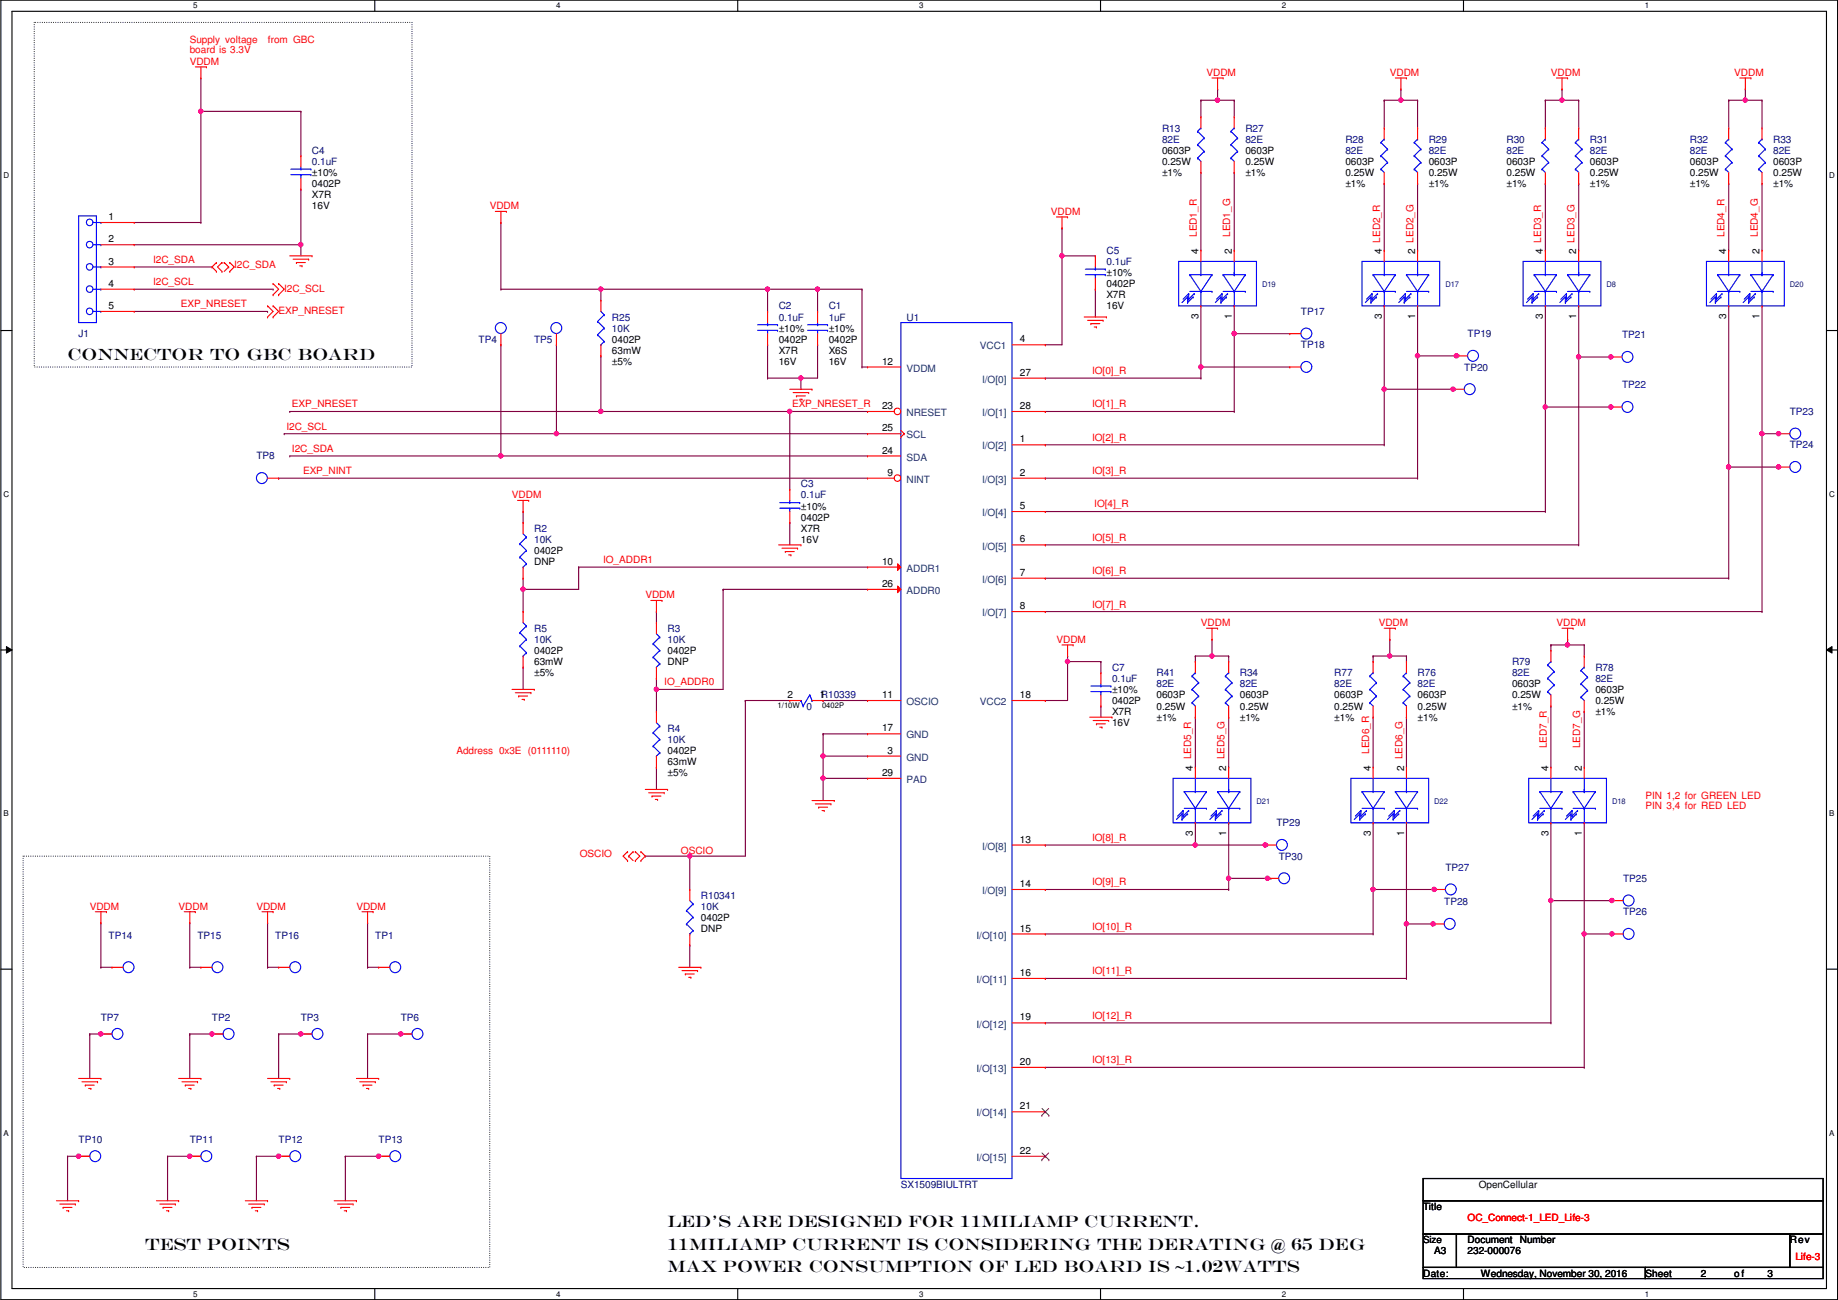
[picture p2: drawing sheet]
<svg xmlns="http://www.w3.org/2000/svg" width="420mm" height="297mm" viewBox="0 0 420 297" stroke-linecap="round" stroke-linejoin="round" font-family="sans-serif">
<defs><g id="words">
<g font-size="3.8">
<text x="15.4" y="82.3">CONNECTOR TO GBC BOARD</text>
<text x="152.6" y="280.5">LED'S ARE DESIGNED FOR 11MILIAMP CURRENT.</text>
<text x="33.2" y="285.5">TEST POINTS</text>
<text x="152.6" y="285.5">11MILIAMP CURRENT IS CONSIDERING THE DERATING @ 65 DEG</text>
<text x="152.6" y="290.6">MAX POWER CONSUMPTION OF LED BOARD IS ~1.02WATTS</text>
</g>
<g font-size="2.3" fill="#f00">
<text x="43.4" y="9.7">Supply voltage</text>
<text x="61.2" y="9.7">from GBC</text>
<text x="43.4" y="12.1">board is 3.3V</text>
<text x="43.4" y="14.8">VDDM</text>
<text x="275.8" y="17.4">VDDM</text>
<text x="317.7" y="17.4">VDDM</text>
<text x="354.5" y="17.4">VDDM</text>
<text x="396.4" y="17.4">VDDM</text>
<text x="112" y="47.8">VDDM</text>
<text x="240.2" y="49.1">VDDM</text>
<text x="273.6" y="54.1" transform="rotate(-90 273.6 54.1)">LED1_R</text>
<text x="281.2" y="54.1" transform="rotate(-90 281.2 54.1)">LED1_G</text>
<text x="394.2" y="54.1" transform="rotate(-90 394.2 54.1)">LED4_R</text>
<text x="401.9" y="54.1" transform="rotate(-90 401.9 54.1)">LED4_G</text>
<text x="35" y="60.1">I2C_SDA</text>
<text x="35" y="65.2">I2C_SCL</text>
<text x="53.5" y="61.3">I2C_SDA</text>
<text x="41.3" y="70.2">EXP_NRESET</text>
<text x="63.7" y="71.7">EXP_NRESET</text>
<text x="65" y="66.6">I2C_SCL</text>
<text x="249.6" y="85.5">IO[0]_R</text>
<text x="66.7" y="93.1">EXP_NRESET</text>
<text x="181" y="93.1">EXP_NRESET_R</text>
<text x="249.6" y="93.1">IO[1]_R</text>
<text x="65.5" y="98.2">I2C_SCL</text>
<text x="249.6" y="100.7">IO[2]_R</text>
<text x="66.7" y="103.3">I2C_SDA</text>
<text x="69.3" y="108.3">EXP_NINT</text>
<text x="117" y="113.9">VDDM</text>
<text x="249.6" y="108.3">IO[3]_R</text>
<text x="250.1" y="116">IO[4]_R</text>
<text x="249.6" y="123.6">IO[5]_R</text>
<text x="137.9" y="128.7">IO_ADDR1</text>
<text x="249.6" y="131.2">IO[6]_R</text>
<text x="147.5" y="136.7">VDDM</text>
<text x="249.6" y="138.8">IO[7]_R</text>
<text x="274.5" y="143.1">VDDM</text>
<text x="315.2" y="143.1">VDDM</text>
<text x="355.8" y="143.1">VDDM</text>
<text x="241.5" y="146.9">VDDM</text>
<text x="151.8" y="156.6">IO_ADDR0</text>
<text x="104.3" y="172.3">Address 0x3E (0111110)</text>
<text x="313" y="172.3" transform="rotate(-90 313 172.3)">LED6_R</text>
<text x="353.6" y="171" transform="rotate(-90 353.6 171)">LED7_R</text>
<text x="361.2" y="171" transform="rotate(-90 361.2 171)">LED7_G</text>
<text x="376.1" y="182.5">PIN 1,2 for GREEN LED</text>
<text x="376.1" y="184.8">PIN 3,4 for RED LED</text>
<text x="132.5" y="195.9">OSCIO</text>
<text x="155.6" y="195.1">OSCIO</text>
<text x="249.6" y="192.2">IO[8]_R</text>
<text x="249.6" y="202.3">IO[9]_R</text>
<text x="20.5" y="207.9">VDDM</text>
<text x="40.8" y="207.9">VDDM</text>
<text x="58.6" y="207.9">VDDM</text>
<text x="81.5" y="207.9">VDDM</text>
<text x="249.6" y="212.5">IO[10]_R</text>
<text x="249.6" y="222.6">IO[11]_R</text>
<text x="249.6" y="232.8">IO[12]_R</text>
<text x="249.6" y="243">IO[13]_R</text>
<text x="335.5" y="279">OC_Connect-1_LED_Life-3</text>
<text x="410.4" y="287.9">Life-3</text>
</g>
<g font-size="2.3" fill="#000080">
<text x="71.3" y="35.1">C4</text>
<text x="265.6" y="30.1">R13</text>
<text x="265.6" y="32.6">82E</text>
<text x="284.7" y="30.1">R27</text>
<text x="284.7" y="32.6">82E</text>
<text x="307.5" y="32.6">R28</text>
<text x="307.5" y="35.1">82E</text>
<text x="326.6" y="32.6">R29</text>
<text x="326.6" y="35.1">82E</text>
<text x="344.4" y="32.6">R30</text>
<text x="344.4" y="35.1">82E</text>
<text x="363.4" y="32.6">R31</text>
<text x="363.4" y="35.1">82E</text>
<text x="386.3" y="32.6">R32</text>
<text x="386.3" y="35.1">82E</text>
<text x="405.3" y="32.6">R33</text>
<text x="405.3" y="35.1">82E</text>
<text x="71.3" y="37.7">0.1uF</text>
<text x="252.9" y="58">C5</text>
<text x="252.9" y="60.5">0.1uF</text>
<text x="178" y="70.7">C2</text>
<text x="189.4" y="70.7">C1</text>
<text x="297.4" y="72">TP17</text>
<text x="18" y="77">J1</text>
<text x="139.9" y="73.2">R25</text>
<text x="139.9" y="75.8">10K</text>
<text x="178" y="73.2">0.1uF</text>
<text x="189.4" y="73.2">1uF</text>
<text x="207.2" y="73.2">U1</text>
<text x="335.5" y="77">TP19</text>
<text x="370.8" y="77.3">TP21</text>
<text x="109.4" y="78.3">TP4</text>
<text x="122.1" y="78.3">TP5</text>
<text x="297.4" y="79.6">TP18</text>
<text x="334.7" y="84.7">TP20</text>
<text x="370.8" y="88.7">TP22</text>
<text x="409.1" y="94.8">TP23</text>
<text x="58.6" y="105">TP8</text>
<text x="409.1" y="102.4">TP24</text>
<text x="183.1" y="111.3">C3</text>
<text x="183.1" y="113.9">0.1uF</text>
<text x="122.1" y="121.5">R2</text>
<text x="122.1" y="124">10K</text>
<text x="122.1" y="144.4">R5</text>
<text x="122.1" y="146.9">10K</text>
<text x="152.6" y="144.4">R3</text>
<text x="152.6" y="146.9">10K</text>
<text x="254.2" y="153.2">C7</text>
<text x="254.2" y="155.8">0.1uF</text>
<text x="264.4" y="154.5">R41</text>
<text x="283.4" y="154.5">R34</text>
<text x="305" y="154.5">R77</text>
<text x="324.1" y="154.5">R76</text>
<text x="345.6" y="152">R79</text>
<text x="345.6" y="154.5">82E</text>
<text x="364.7" y="153.2">R78</text>
<text x="364.7" y="155.8">82E</text>
<text x="264.4" y="157.1">82E</text>
<text x="283.4" y="157.1">82E</text>
<text x="305" y="157.1">82E</text>
<text x="324.1" y="157.1">82E</text>
<text x="152.6" y="167.2">R4</text>
<text x="184.4" y="162.1">0</text>
<text x="152.6" y="169.8">10K</text>
<text x="291.8" y="188.8">TP29</text>
<text x="292.3" y="196.4">TP30</text>
<text x="330.4" y="199">TP27</text>
<text x="371" y="201.5">TP25</text>
<text x="160.2" y="205.3">R10341</text>
<text x="160.2" y="207.9">10K</text>
<text x="330.1" y="206.8">TP28</text>
<text x="371" y="209.1">TP26</text>
<text x="24.8" y="214.5">TP14</text>
<text x="45.2" y="214.5">TP15</text>
<text x="62.9" y="214.5">TP16</text>
<text x="85.8" y="214.5">TP1</text>
<text x="23.1" y="233.3">TP7</text>
<text x="48.5" y="233.3">TP2</text>
<text x="68.8" y="233.3">TP3</text>
<text x="91.6" y="233.3">TP6</text>
<text x="18" y="261.2">TP10</text>
<text x="43.4" y="261.2">TP11</text>
<text x="63.7" y="261.2">TP12</text>
<text x="86.6" y="261.2">TP13</text>
<text x="205.9" y="271.4">SX1509BIULTRT</text>
</g>
<g font-size="2.3">
<text x="265.6" y="35.1">0603P</text>
<text x="284.7" y="35.1">0603P</text>
<text x="71.3" y="40.2">±10%</text>
<text x="265.6" y="37.7">0.25W</text>
<text x="265.6" y="40.2">±1%</text>
<text x="284.7" y="37.7">0.25W</text>
<text x="284.7" y="40.2">±1%</text>
<text x="307.5" y="37.7">0603P</text>
<text x="307.5" y="40.2">0.25W</text>
<text x="326.6" y="37.7">0603P</text>
<text x="326.6" y="40.2">0.25W</text>
<text x="344.4" y="37.7">0603P</text>
<text x="344.4" y="40.2">0.25W</text>
<text x="363.4" y="37.7">0603P</text>
<text x="363.4" y="40.2">0.25W</text>
<text x="386.3" y="37.7">0603P</text>
<text x="386.3" y="40.2">0.25W</text>
<text x="405.3" y="37.7">0603P</text>
<text x="405.3" y="40.2">0.25W</text>
<text x="71.3" y="47.8">16V</text>
<text x="71.3" y="42.8">0402P</text>
<text x="71.3" y="45.3">X7R</text>
<text x="307.5" y="42.8">±1%</text>
<text x="326.6" y="42.8">±1%</text>
<text x="344.4" y="42.8">±1%</text>
<text x="363.4" y="42.8">±1%</text>
<text x="386.3" y="42.8">±1%</text>
<text x="405.3" y="42.8">±1%</text>
<text x="24.8" y="50.3">1</text>
<text x="24.8" y="55.4">2</text>
<text x="274" y="58" transform="rotate(-90 274 58)">4</text>
<text x="281.6" y="58" transform="rotate(-90 281.6 58)">2</text>
<text x="315.9" y="58" transform="rotate(-90 315.9 58)">4 LED2_R</text>
<text x="323.5" y="58" transform="rotate(-90 323.5 58)">2 LED2_G</text>
<text x="352.7" y="58" transform="rotate(-90 352.7 58)">4 LED3_R</text>
<text x="360.3" y="58" transform="rotate(-90 360.3 58)">2 LED3_G</text>
<text x="394.6" y="58" transform="rotate(-90 394.6 58)">4</text>
<text x="402.2" y="58" transform="rotate(-90 402.2 58)">2</text>
<text x="24.8" y="60.5">3</text>
<text x="24.8" y="65.5">4</text>
<text x="252.9" y="63.1">±10%</text>
<text x="252.9" y="65.6">0402P</text>
<text x="24.8" y="70.6">5</text>
<text x="252.9" y="70.7">16V</text>
<text x="252.9" y="68.2">X7R</text>
<text x="178" y="75.8">±10%</text>
<text x="189.4" y="75.8">±10%</text>
<text x="274" y="72.9" transform="rotate(-90 274 72.9)">3</text>
<text x="281.6" y="72.9" transform="rotate(-90 281.6 72.9)">1</text>
<text x="315.9" y="72.9" transform="rotate(-90 315.9 72.9)">3</text>
<text x="323.5" y="72.9" transform="rotate(-90 323.5 72.9)">1</text>
<text x="352.7" y="72.9" transform="rotate(-90 352.7 72.9)">3</text>
<text x="360.3" y="72.9" transform="rotate(-90 360.3 72.9)">1</text>
<text x="394.6" y="72.9" transform="rotate(-90 394.6 72.9)">3</text>
<text x="402.2" y="72.9" transform="rotate(-90 402.2 72.9)">1</text>
<text x="139.9" y="78.3">0402P</text>
<text x="139.9" y="80.9">63mW</text>
<text x="139.9" y="83.4">±5%</text>
<text x="178" y="83.4">16V</text>
<text x="178" y="78.3">0402P</text>
<text x="178" y="80.9">X7R</text>
<text x="189.4" y="83.4">16V</text>
<text x="189.4" y="78.3">0402P</text>
<text x="189.4" y="80.9">X6S</text>
<text x="201.6" y="83.3">12</text>
<text x="233.1" y="78.2">4</text>
<text x="233.1" y="85.9">27</text>
<text x="201.6" y="93.5">23</text>
<text x="233.1" y="93.5">28</text>
<text x="201.6" y="98.6">25</text>
<text x="233.1" y="101.1">1</text>
<text x="201.6" y="103.6">24</text>
<text x="202.9" y="108.7">9</text>
<text x="233.1" y="108.7">2</text>
<text x="183.1" y="116.4">±10%</text>
<text x="183.1" y="119">0402P</text>
<text x="233.1" y="116.3">5</text>
<text x="183.1" y="124">16V</text>
<text x="183.1" y="121.5">X7R</text>
<text x="233.1" y="124">6</text>
<text x="122.1" y="126.6">0402P</text>
<text x="122.1" y="129.1">DNP</text>
<text x="201.6" y="129">10</text>
<text x="233.1" y="131.6">7</text>
<text x="201.6" y="134.1">26</text>
<text x="233.1" y="139.2">8</text>
<text x="122.1" y="149.4">0402P</text>
<text x="152.6" y="149.4">0402P</text>
<text x="122.1" y="152">63mW</text>
<text x="122.1" y="154.5">±5%</text>
<text x="152.6" y="152">DNP</text>
<text x="180" y="159.5">2</text>
<text x="187.4" y="159.5">1R10339</text>
<text x="201.6" y="159.5">11</text>
<text x="233.1" y="159.5">18</text>
<text x="254.2" y="158.3">±10%</text>
<text x="254.2" y="160.9">0402P</text>
<text x="264.4" y="159.6">0603P</text>
<text x="283.4" y="159.6">0603P</text>
<text x="305" y="159.6">0603P</text>
<text x="324.1" y="159.6">0603P</text>
<text x="345.6" y="157.1">0603P</text>
<text x="345.6" y="159.6">0.25W</text>
<text x="364.7" y="158.3">0603P</text>
<text x="364.7" y="160.9">0.25W</text>
<text x="201.6" y="167.1">17</text>
<text x="254.2" y="165.9">16V</text>
<text x="254.2" y="163.4">X7R</text>
<text x="264.4" y="162.1">0.25W</text>
<text x="264.4" y="164.7">±1%</text>
<text x="283.4" y="162.1">0.25W</text>
<text x="283.4" y="164.7">±1%</text>
<text x="305" y="162.1">0.25W</text>
<text x="305" y="164.7">±1%</text>
<text x="324.1" y="162.1">0.25W</text>
<text x="324.1" y="164.7">±1%</text>
<text x="345.6" y="162.1">±1%</text>
<text x="364.7" y="163.4">±1%</text>
<text x="152.6" y="172.3">0402P</text>
<text x="202.9" y="172.2">3</text>
<text x="152.6" y="174.8">63mW</text>
<text x="152.6" y="177.4">±5%</text>
<text x="201.6" y="177.3">29</text>
<text x="272.7" y="176.1" transform="rotate(-90 272.7 176.1)">4 LED5_R</text>
<text x="280.3" y="176.1" transform="rotate(-90 280.3 176.1)">2 LED5_G</text>
<text x="313.3" y="176.1" transform="rotate(-90 313.3 176.1)">4</text>
<text x="321" y="176.1" transform="rotate(-90 321 176.1)">2 LED6_G</text>
<text x="354" y="176.1" transform="rotate(-90 354 176.1)">4</text>
<text x="361.6" y="176.1" transform="rotate(-90 361.6 176.1)">2</text>
<text x="272.7" y="191.1" transform="rotate(-90 272.7 191.1)">3</text>
<text x="280.3" y="191.1" transform="rotate(-90 280.3 191.1)">1</text>
<text x="313.3" y="191.1" transform="rotate(-90 313.3 191.1)">3</text>
<text x="321" y="191.1" transform="rotate(-90 321 191.1)">1</text>
<text x="354" y="191.1" transform="rotate(-90 354 191.1)">3</text>
<text x="361.6" y="191.1" transform="rotate(-90 361.6 191.1)">1</text>
<text x="233.1" y="192.5">13</text>
<text x="233.1" y="202.7">14</text>
<text x="160.2" y="210.4">0402P</text>
<text x="160.2" y="212.9">DNP</text>
<text x="233.1" y="212.9">15</text>
<text x="233.1" y="223">16</text>
<text x="233.1" y="233.2">19</text>
<text x="233.1" y="243.3">20</text>
<text x="233.1" y="253.5">21</text>
<text x="233.1" y="263.7">22</text>
<text x="338" y="271.4">OpenCellular</text>
<text x="325.3" y="276.4">Title</text>
<text x="327.9" y="286.6">A3</text>
<text x="335.5" y="284.1">Document</text>
<text x="335.5" y="286.6">232-000076</text>
<text x="347.5" y="284.1">Number</text>
<text x="409.1" y="284.1">Rev</text>
<text x="325.3" y="291.7">Date:</text>
<text x="338.5" y="291.7">Wednesday, November 30, 2016</text>
<text x="376.1" y="291.7">Sheet</text>
<text x="388.8" y="291.7">2</text>
<text x="396.4" y="291.7">of</text>
<text x="404.1" y="291.7">3</text>
</g>
<g font-size="2.3" fill="#004080">
<text x="224" y="79.8">VCC1</text>
<text x="207.2" y="84.9">VDDM</text>
<text x="224.5" y="87.5">I/O[0]</text>
<text x="207.2" y="95.1">NRESET</text>
<text x="224.5" y="95.1">I/O[1]</text>
<text x="207.2" y="100.2">SCL</text>
<text x="207.2" y="105.2">SDA</text>
<text x="224.5" y="102.7">I/O[2]</text>
<text x="207.2" y="110.3">NINT</text>
<text x="224.5" y="110.3">I/O[3]</text>
<text x="224.5" y="117.9">I/O[4]</text>
<text x="224.5" y="125.6">I/O[5]</text>
<text x="207.2" y="130.6">ADDR1</text>
<text x="207.2" y="135.7">ADDR0</text>
<text x="224.5" y="133.2">I/O[6]</text>
<text x="224.5" y="140.8">I/O[7]</text>
<text x="207.2" y="161.1">OSCIO</text>
<text x="224" y="161.1">VCC2</text>
<text x="207.2" y="168.7">GND</text>
<text x="207.2" y="173.8">GND</text>
<text x="207.2" y="178.9">PAD</text>
<text x="224.5" y="194.1">I/O[8]</text>
<text x="224.5" y="204.3">I/O[9]</text>
<text x="223.2" y="214.5">I/O[10]</text>
<text x="223.2" y="224.6">I/O[11]</text>
<text x="223.2" y="234.8">I/O[12]</text>
<text x="223.2" y="244.9">I/O[13]</text>
<text x="223.2" y="255.1">I/O[14]</text>
<text x="223.2" y="265.3">I/O[15]</text>
</g>
<text font-size="2.2" x="325.3" y="284">Size</text>
<g font-size="1.8">
<text x="44.2" y="1.9">5</text>
<text x="127.1" y="1.9">4</text>
<text x="210.1" y="1.9">3</text>
<text x="293" y="1.9">2</text>
<text x="376" y="1.9">1</text>
<text x=".8" y="40.6">D</text>
<text x="418.2" y="40.6">D</text>
<text x=".8" y="113.6">C</text>
<text x="418.2" y="113.6">C</text>
<text x="177.7" y="161.7">1/10W</text>
<text x="187.9" y="161.7">0402P</text>
<text x=".8" y="186.6">B</text>
<text x="418.2" y="186.6">B</text>
<text x=".8" y="259.5">A</text>
<text x="418.2" y="259.5">A</text>
<text x="44.2" y="296.3">5</text>
<text x="127.1" y="296.3">4</text>
<text x="210.1" y="296.3">3</text>
<text x="293" y="296.3">2</text>
<text x="376" y="296.3">1</text>
</g>
<g font-size="1.8" fill="#000080">
<text x="288.5" y="65.7">D19</text>
<text x="330.4" y="65.7">D17</text>
<text x="367.2" y="65.7">D8</text>
<text x="409.1" y="65.7">D20</text>
<text x="287.2" y="183.8">D21</text>
<text x="327.9" y="183.8">D22</text>
<text x="368.5" y="183.8">D18</text>
</g>
</g></defs>
<path d="M.2 0h419.9v297h-419.9zM2.7 2.6h414.8v291.8h-414.8z" fill="none" stroke="#000" stroke-width=".25"/>
<g fill="#fff">
<path d="M44.2 .3h1v2h-1z"/>
<path d="M44.2 294.7h1v2h-1z"/>
</g>
<path d="M85.7 0v2.6M85.7 294.4v2.6" fill="none" stroke="#000" stroke-width=".25"/>
<g fill="#fff">
<path d="M127.1 .3h1v2h-1z"/>
<path d="M127.1 294.7h1v2h-1z"/>
</g>
<path d="M168.6 0v2.6M168.6 294.4v2.6" fill="none" stroke="#000" stroke-width=".25"/>
<g fill="#fff">
<path d="M210.1 .3h1v2h-1z"/>
<path d="M210.1 294.7h1v2h-1z"/>
</g>
<path d="M251.6 0v2.6M251.6 294.4v2.6" fill="none" stroke="#000" stroke-width=".25"/>
<g fill="#fff">
<path d="M293 .3h1v2h-1z"/>
<path d="M293 294.7h1v2h-1z"/>
</g>
<path d="M334.5 0v2.6M334.5 294.4v2.6" fill="none" stroke="#000" stroke-width=".25"/>
<g fill="#fff">
<path d="M376 .3h1v2h-1z"/>
<path d="M376 294.7h1v2h-1z"/>
<path d="M.8 39h1.3v2h-1.3z"/>
<path d="M418.2 39h1.2v2h-1.2z"/>
<path d="M.8 112h1.3v2h-1.3z"/>
<path d="M418.2 112h1.2v2h-1.2z"/>
</g>
<path d="M.2 75.5h2.5M417.5 75.5h2.6" fill="none" stroke="#000" stroke-width=".25"/>
<g fill="#fff">
<path d="M.8 185h1.2v1.9h-1.2z"/>
<path d="M418.2 185h1.1v1.9h-1.1z"/>
</g>
<path d="M.2 148.5h2.5M417.5 148.5h2.6" fill="none" stroke="#000" stroke-width=".25"/>
<path d="M1.5 147.7l1.2 .8-1.2 .7zM417.5 148.5l1.3-.8v1.5z" fill="#000"/>
<path d="M1.5 147.7l1.2 .8-1.2 .7zM417.5 148.5l1.3-.8v1.5z" fill="none" stroke="#000" stroke-width=".23"/>
<g fill="#fff">
<path d="M.8 257.9h1.2v2h-1.2z"/>
<path d="M418.2 257.9h1.1v2h-1.1z"/>
</g>
<path d="M.2 221.4h2.5M417.5 221.4h2.6" fill="none" stroke="#000" stroke-width=".25"/>
<path d="M7.8 5.1h86.4v78.8h-86.4zM5.3 195.6h106.7v94h-106.7z" fill="none" stroke="#000" stroke-width=".25" stroke-dasharray="0 .5"/>
<path d="M242.8 52.1h.1M242.8 52.1v6.4M239 78.8h.1M239 78.8h3.8M65 99.1h.1M65 99.1h62.2" fill="none" stroke="#800040" stroke-width=".25"/>
<circle cx="127.2" cy="99.1" r=".49" fill="#f0f"/>
<circle cx="127.2" cy="99.1" r=".49" fill="none" stroke="#f0f" stroke-width=".25"/>
<path d="M66.2 94h.1M66.2 94h71.2" fill="none" stroke="#800040" stroke-width=".25"/>
<circle cx="137.3" cy="94" r=".49" fill="#f0f"/>
<circle cx="137.3" cy="94" r=".49" fill="none" stroke="#f0f" stroke-width=".25"/>
<g fill="none" stroke="#800040" stroke-width=".25">
<path d="M63.7 109.3h.1M63.7 109.3h134.6M66.2 104.2h.1M66.2 104.2h48.3M119.6 116.9h.1M119.6 116.9v2.5M165.3 134.7h.1M165.3 134.7v22.8M165.3 134.7h33M119.6 152.4h.1M119.6 152.4v5.1M150.1 155h.1"/>
<path d="M150.1 155v2.5M150.1 175.3h.1M150.1 175.3v5.1"/>
</g>
<circle cx="114.5" cy="104.2" r=".49" fill="#f0f"/>
<circle cx="114.5" cy="104.2" r=".49" fill="none" stroke="#f0f" stroke-width=".25"/>
<path d="M114.5 66.1h.1M114.5 66.1h22.9M175.5 66.1h.1M175.5 66.1h11.4" fill="none" stroke="#800040" stroke-width=".25"/>
<circle cx="186.9" cy="66.1" r=".49" fill="#f0f"/>
<circle cx="186.9" cy="66.1" r=".49" fill="none" stroke="#f0f" stroke-width=".25"/>
<g fill="none" stroke="#800040" stroke-width=".25">
<path d="M114.5 50.8h.1M114.5 50.8v15.3M175.5 66.1h.1M175.5 78.8h.1M175.5 66.1v5.1M175.5 78.8v7.6M186.9 66.1h.1M186.9 78.8h.1M186.9 66.1v5.1M186.9 78.8v7.6M186.9 66.1h10.2M197.1 66.1h.1"/>
<path d="M197.1 66.1v17.8M175.5 86.4h.1M175.5 86.4h7.6M183.1 86.4h.1M183.1 86.4v2.5M197.1 83.9h.1M197.1 83.9h1.2M188.2 167.7h.1M188.2 167.7h10.1M188.2 167.7v5.1"/>
</g>
<circle cx="188.1" cy="172.7" r=".49" fill="#f0f"/>
<circle cx="188.1" cy="172.7" r=".49" fill="none" stroke="#f0f" stroke-width=".25"/>
<path d="M183.1 86.4h.1M183.1 86.4h3.8M132.3 129.6h.1M132.3 129.6h66M188.2 172.8h.1M188.2 172.8h10.1" fill="none" stroke="#800040" stroke-width=".25"/>
<circle cx="183.1" cy="86.4" r=".49" fill="#f0f"/>
<circle cx="183.1" cy="86.4" r=".49" fill="none" stroke="#f0f" stroke-width=".25"/>
<path d="M137.4 66.1h.1M137.4 66.1h38.1" fill="none" stroke="#800040" stroke-width=".25"/>
<circle cx="175.4" cy="66.1" r=".49" fill="#f0f"/>
<circle cx="175.4" cy="66.1" r=".49" fill="none" stroke="#f0f" stroke-width=".25"/>
<circle cx="137.3" cy="66.1" r=".49" fill="#f0f"/>
<circle cx="137.3" cy="66.1" r=".49" fill="none" stroke="#f0f" stroke-width=".25"/>
<g fill="none" stroke="#800040" stroke-width=".25">
<path d="M137.4 66.1h.1M137.4 66.1v2.5M127.2 99.1h.1M127.2 99.1h71.1M137.4 81.3h.1M137.4 81.3v12.7M180.5 94h.1M180.5 94v17.8M114.5 104.2h.1M114.5 104.2h83.8M180.5 119.4h.1M180.5 119.4v5.1"/>
<path d="M119.6 132.1h.1M119.6 132.1v2.6"/>
</g>
<circle cx="119.6" cy="134.6" r=".49" fill="#f0f"/>
<circle cx="119.6" cy="134.6" r=".49" fill="none" stroke="#f0f" stroke-width=".25"/>
<path d="M274.5 69.9v14M274.5 83.9h.1" fill="none" stroke="#800040" stroke-width=".25"/>
<circle cx="274.5" cy="83.8" r=".49" fill="#f0f"/>
<circle cx="274.5" cy="83.8" r=".49" fill="none" stroke="#f0f" stroke-width=".25"/>
<g fill="none" stroke="#800040" stroke-width=".25">
<path d="M282.1 76.2h.1M282.1 69.9v6.3M180.5 94h.1M180.5 94h17.8M239 86.4h.1M239 94h.1M239 86.4h35.5M239 94h43.1M119.6 134.7h.1M119.6 134.7v5M132.3 129.6h.1M132.3 129.6v5.1h-12.7"/>
<path d="M150.1 139.7h.1M150.1 139.7v2.6M150.1 157.5h.1M150.1 157.5h15.2"/>
</g>
<circle cx="150" cy="157.5" r=".49" fill="#f0f"/>
<circle cx="150" cy="157.5" r=".49" fill="none" stroke="#f0f" stroke-width=".25"/>
<path d="M316.4 69.9v19M316.4 88.9h.1M239 101.6h.1M239 101.6h77.4M150.1 157.5h.1M150.1 157.5v5.1" fill="none" stroke="#800040" stroke-width=".25"/>
<circle cx="316.4" cy="88.9" r=".49" fill="#f0f"/>
<circle cx="316.4" cy="88.9" r=".49" fill="none" stroke="#f0f" stroke-width=".25"/>
<path d="M324.1 69.9v11.4M324.1 81.3h.1M239 109.3h.1M239 109.3h85.1" fill="none" stroke="#800040" stroke-width=".25"/>
<circle cx="324" cy="81.3" r=".49" fill="#f0f"/>
<circle cx="324" cy="81.3" r=".49" fill="none" stroke="#f0f" stroke-width=".25"/>
<path d="M353.3 69.9v23.1M353.3 93h.1M239 116.9h.1M239 116.9h114.3" fill="none" stroke="#800040" stroke-width=".25"/>
<circle cx="353.2" cy="93" r=".49" fill="#f0f"/>
<circle cx="353.2" cy="93" r=".49" fill="none" stroke="#f0f" stroke-width=".25"/>
<path d="M360.9 69.9v11.7M360.9 81.6h.1M239 124.5h.1M239 124.5h121.9" fill="none" stroke="#800040" stroke-width=".25"/>
<circle cx="360.9" cy="81.5" r=".49" fill="#f0f"/>
<circle cx="360.9" cy="81.5" r=".49" fill="none" stroke="#f0f" stroke-width=".25"/>
<path d="M395.2 69.9v36.8M395.2 106.7h.1M239 132.1h.1M239 132.1h156.2" fill="none" stroke="#800040" stroke-width=".25"/>
<circle cx="395.1" cy="106.7" r=".49" fill="#f0f"/>
<circle cx="395.1" cy="106.7" r=".49" fill="none" stroke="#f0f" stroke-width=".25"/>
<path d="M402.8 69.9v29.2M402.8 99.1h.1M239 139.7h.1M239 139.7h163.8" fill="none" stroke="#800040" stroke-width=".25"/>
<circle cx="402.8" cy="99.1" r=".49" fill="#f0f"/>
<circle cx="402.8" cy="99.1" r=".49" fill="none" stroke="#f0f" stroke-width=".25"/>
<path d="M244 149.9h.1M244 149.9v1.3M239 160.1h.1M239 160.1h5" fill="none" stroke="#800040" stroke-width=".25"/>
<circle cx="244" cy="151.1" r=".49" fill="#f0f"/>
<circle cx="244" cy="151.1" r=".49" fill="none" stroke="#f0f" stroke-width=".25"/>
<path d="M239 193.1h.1M239 193.1h34.3" fill="none" stroke="#800040" stroke-width=".25"/>
<circle cx="273.2" cy="193.1" r=".49" fill="#f0f"/>
<circle cx="273.2" cy="193.1" r=".49" fill="none" stroke="#f0f" stroke-width=".25"/>
<path d="M273.3 188h.1M273.3 188v5.1M280.9 188v12.7M239 203.2h.1M239 203.2h41.9M280.9 200.7h.1" fill="none" stroke="#800040" stroke-width=".25"/>
<circle cx="280.8" cy="200.7" r=".49" fill="#f0f"/>
<circle cx="280.8" cy="200.7" r=".49" fill="none" stroke="#f0f" stroke-width=".25"/>
<path d="M313.9 188v15.2M321.5 188v23.1M239 213.4h.1M239 213.4h74.9M313.9 203.2h.1M321.5 211.1h.1M239 223.6h.1M239 223.6h82.5" fill="none" stroke="#800040" stroke-width=".25"/>
<circle cx="321.5" cy="211.1" r=".49" fill="#f0f"/>
<circle cx="321.5" cy="211.1" r=".49" fill="none" stroke="#f0f" stroke-width=".25"/>
<path d="M242.8 58.5h.1M242.8 58.5h7.6M242.8 58.5v20.3M354.5 188v17.8M362.2 188v25.4M354.5 205.8h.1M362.2 213.4h.1M239 233.7h.1M239 233.7h115.5M239 243.9h.1M239 243.9h123.2" fill="none" stroke="#800040" stroke-width=".25"/>
<circle cx="242.7" cy="58.4" r=".49" fill="#f0f"/>
<circle cx="242.7" cy="58.4" r=".49" fill="none" stroke="#f0f" stroke-width=".25"/>
<path d="M278.3 20.4h.1M278.3 20.4v2.5M250.4 66.1h.1M250.4 66.1v6.3M244 151.2h.1M244 151.2h7.7M244 151.2v8.9M251.7 151.2h.1M251.7 151.2v2.5M251.7 161.3h.1M251.7 161.3v2.6" fill="none" stroke="#800040" stroke-width=".25"/>
<circle cx="278.3" cy="22.9" r=".49" fill="#f0f"/>
<circle cx="278.3" cy="22.9" r=".49" fill="none" stroke="#f0f" stroke-width=".25"/>
<g fill="none" stroke="#800040" stroke-width=".25">
<path d="M274.5 22.9h.1M274.5 39.4h.1M274.5 22.9h7.6M274.5 22.9v3.8M274.5 39.4v17.8M278.3 22.9h.1M282.1 22.9h.1M282.1 39.4h.1M282.1 22.9v3.8M282.1 39.4v17.8M316.4 22.9h.1M320.2 20.4h.1"/>
<path d="M320.2 20.4v2.5h-3.8"/>
</g>
<circle cx="320.2" cy="22.9" r=".49" fill="#f0f"/>
<circle cx="320.2" cy="22.9" r=".49" fill="none" stroke="#f0f" stroke-width=".25"/>
<path d="M316.4 22.9h.1M316.4 22.9v6.4M320.2 22.9h.1M320.2 22.9h3.9M324.1 22.9h.1M324.1 22.9v6.4M357.1 20.4h.1M357.1 20.4v2.5M316.4 42h.1M316.4 42v15.2M324.1 42h.1M324.1 42v15.2" fill="none" stroke="#800040" stroke-width=".25"/>
<circle cx="357" cy="22.9" r=".49" fill="#f0f"/>
<circle cx="357" cy="22.9" r=".49" fill="none" stroke="#f0f" stroke-width=".25"/>
<g fill="none" stroke="#800040" stroke-width=".25">
<path d="M353.3 22.9h.1M353.3 22.9h7.6M353.3 22.9v6.4M357.1 22.9h.1M360.9 22.9h.1M360.9 22.9v6.4M395.2 22.9h.1M399 20.4h.1M399 20.4v2.5h-3.8M353.3 42h.1M353.3 42v15.2M360.9 42h.1"/>
<path d="M360.9 42v15.2"/>
</g>
<circle cx="399" cy="22.9" r=".49" fill="#f0f"/>
<circle cx="399" cy="22.9" r=".49" fill="none" stroke="#f0f" stroke-width=".25"/>
<g fill="none" stroke="#800040" stroke-width=".25">
<path d="M395.2 22.9h.1M395.2 22.9v6.4M399 22.9h.1M399 22.9h3.8M402.8 22.9h.1M402.8 22.9v6.4M395.2 42h.1M395.2 42v15.2M402.8 42h.1M402.8 42v15.2M273.3 149.9h.1M273.3 149.9v1.3"/>
<path d="M277.1 146.1h.1M277.1 146.1v3.8h-3.8M313.9 149.9h.1M317.7 146.1h.1M317.7 146.1v3.8h-3.8M273.3 163.9h.1M273.3 163.9v11.4M280.9 163.9h.1M280.9 163.9v11.4"/>
</g>
<circle cx="317.7" cy="149.9" r=".49" fill="#f0f"/>
<circle cx="317.7" cy="149.9" r=".49" fill="none" stroke="#f0f" stroke-width=".25"/>
<path d="M313.9 149.9h.1M313.9 149.9v1.3M317.7 149.9h.1M317.7 149.9h3.8M321.5 149.9h.1M321.5 149.9v1.3M358.3 146.1h.1M358.3 146.1v1.3M321.5 163.9h.1M321.5 163.9v11.4" fill="none" stroke="#800040" stroke-width=".25"/>
<circle cx="358.3" cy="147.3" r=".49" fill="#f0f"/>
<circle cx="358.3" cy="147.3" r=".49" fill="none" stroke="#f0f" stroke-width=".25"/>
<path d="M277.1 149.9h.1M277.1 149.9h3.8M354.5 147.4h.1M354.5 147.4h7.7M354.5 147.4v1.2M358.3 147.4h.1M362.2 147.4h.1M362.2 147.4v2.5M354.5 161.3h.1M354.5 161.3v14M362.2 162.6h.1M362.2 162.6v12.7" fill="none" stroke="#800040" stroke-width=".25"/>
<circle cx="277" cy="149.9" r=".49" fill="#f0f"/>
<circle cx="277" cy="149.9" r=".49" fill="none" stroke="#f0f" stroke-width=".25"/>
<path d="M280.9 149.9h.1M280.9 149.9v1.3M170.4 160.1h.1M170.4 160.1h10.1M170.4 160.1v35.5h-22.9M188.2 160.1h.1M188.2 160.1h10.1M313.9 163.9h.1M313.9 163.9v11.4M147.5 195.6h.1M157.7 195.6h.1M157.7 195.6v7.6" fill="none" stroke="#800040" stroke-width=".25"/>
<circle cx="157.7" cy="195.6" r=".49" fill="#f0f"/>
<circle cx="157.7" cy="195.6" r=".49" fill="none" stroke="#f0f" stroke-width=".25"/>
<path d="M114.5 78.8h.1M114.5 78.8v25.4M127.2 78.8h.1M127.2 78.8v20.3M137.4 94h.1M137.4 94h43.1M157.7 215.9h.1M157.7 215.9v5.1" fill="none" stroke="#800040" stroke-width=".25"/>
<circle cx="180.5" cy="94" r=".49" fill="#f0f"/>
<circle cx="180.5" cy="94" r=".49" fill="none" stroke="#f0f" stroke-width=".25"/>
<path d="M63.7 236.3h.1M63.7 236.3h5.1M63.7 236.3v10.1M84 236.3h.1M84 236.3v10.1M84 236.3h7.6" fill="none" stroke="#800040" stroke-width=".25"/>
<circle cx="68.8" cy="236.2" r=".49" fill="#f0f"/>
<circle cx="68.8" cy="236.2" r=".49" fill="none" stroke="#f0f" stroke-width=".25"/>
<path d="M20.5 236.3h.1M20.5 236.3h2.6M20.5 236.3v10.1M43.4 236.3h.1M43.4 236.3v10.1M43.4 236.3h5.1" fill="none" stroke="#800040" stroke-width=".25"/>
<circle cx="23" cy="236.2" r=".49" fill="#f0f"/>
<circle cx="23" cy="236.2" r=".49" fill="none" stroke="#f0f" stroke-width=".25"/>
<path d="M23.1 236.3h.1M23.1 236.3h2.5M48.5 236.3h.1M48.5 236.3h2.5" fill="none" stroke="#800040" stroke-width=".25"/>
<circle cx="48.4" cy="236.2" r=".49" fill="#f0f"/>
<circle cx="48.4" cy="236.2" r=".49" fill="none" stroke="#f0f" stroke-width=".25"/>
<path d="M68.8 236.3h.1M68.8 236.3h2.5M91.6 236.3h.1M91.6 236.3h2.6" fill="none" stroke="#800040" stroke-width=".25"/>
<circle cx="91.6" cy="236.2" r=".49" fill="#f0f"/>
<circle cx="91.6" cy="236.2" r=".49" fill="none" stroke="#f0f" stroke-width=".25"/>
<path d="M78.9 264.2h.1M78.9 264.2v10.2M78.9 264.2h7.7" fill="none" stroke="#800040" stroke-width=".25"/>
<circle cx="86.5" cy="264.2" r=".49" fill="#f0f"/>
<circle cx="86.5" cy="264.2" r=".49" fill="none" stroke="#f0f" stroke-width=".25"/>
<path d="M58.6 264.2h.1M58.6 264.2v10.2M58.6 264.2h5.1" fill="none" stroke="#800040" stroke-width=".25"/>
<circle cx="63.7" cy="264.2" r=".49" fill="#f0f"/>
<circle cx="63.7" cy="264.2" r=".49" fill="none" stroke="#f0f" stroke-width=".25"/>
<path d="M38.3 264.2h.1M38.3 264.2v10.2M38.3 264.2h5.1" fill="none" stroke="#800040" stroke-width=".25"/>
<circle cx="43.4" cy="264.2" r=".49" fill="#f0f"/>
<circle cx="43.4" cy="264.2" r=".49" fill="none" stroke="#f0f" stroke-width=".25"/>
<path d="M15.4 264.2h.1M15.4 264.2v10.2M15.4 264.2h2.6" fill="none" stroke="#800040" stroke-width=".25"/>
<circle cx="18" cy="264.2" r=".49" fill="#f0f"/>
<circle cx="18" cy="264.2" r=".49" fill="none" stroke="#f0f" stroke-width=".25"/>
<g fill="none" stroke="#800040" stroke-width=".25">
<path d="M45.9 17.8v7.6M45.9 25.4h.1M45.9 25.4h22.9M68.8 25.4h.1M68.8 25.4v10.2M30.7 50.8h15.2M45.9 50.8h.1M30.7 61h17.8M30.7 66.1h31.7M30.7 71.2h30.5M48.5 61h.1M61.2 71.2h.1"/>
<path d="M62.4 66.1h.1M23.1 210.9h.1M23.1 210.9v10.1M43.4 210.9h.1M43.4 210.9v10.1M61.2 210.9h.1M61.2 210.9v10.1M84 210.9h.1M84 210.9v10.1M23.1 221h.1M23.1 221h2.5M43.4 221h.1"/>
<path d="M43.4 221h2.5M61.2 221h.1M61.2 221h2.5M84 221h.1M84 221h2.6M18 264.2h.1M18 264.2h2.5M43.4 264.2h.1M43.4 264.2h2.5M63.7 264.2h.1M63.7 264.2h2.5M86.6 264.2h.1"/>
<path d="M86.6 264.2h2.5"/>
</g>
<circle cx="45.9" cy="25.4" r=".49" fill="#f0f"/>
<circle cx="45.9" cy="25.4" r=".49" fill="none" stroke="#f0f" stroke-width=".25"/>
<path d="M45.9 25.4h.1M45.9 25.4v25.4M30.7 55.9h38.1M68.8 43.2h.1M68.8 55.9h.1M68.8 43.2v12.7" fill="none" stroke="#800040" stroke-width=".25"/>
<circle cx="68.8" cy="55.9" r=".49" fill="#f0f"/>
<circle cx="68.8" cy="55.9" r=".49" fill="none" stroke="#f0f" stroke-width=".25"/>
<path d="M68.8 55.9h.1M68.8 55.9v2.6M188.2 177.8h.1M188.2 172.8v10.1M188.2 177.8h10.1" fill="none" stroke="#800040" stroke-width=".25"/>
<circle cx="188.1" cy="177.8" r=".49" fill="#f0f"/>
<circle cx="188.1" cy="177.8" r=".49" fill="none" stroke="#f0f" stroke-width=".25"/>
<path d="M282.1 76.2h.1M282.1 76.2h12.7M282.1 76.2v17.8M282.1 94h.1" fill="none" stroke="#800040" stroke-width=".25"/>
<circle cx="282.1" cy="76.2" r=".49" fill="#f0f"/>
<circle cx="282.1" cy="76.2" r=".49" fill="none" stroke="#f0f" stroke-width=".25"/>
<path d="M274.5 83.9h.1M274.5 86.4h.1M274.5 83.9h20.3M274.5 83.9v2.5M324.1 81.3h8.8M332.9 81.3h.1" fill="none" stroke="#800040" stroke-width=".25"/>
<circle cx="332.9" cy="81.3" r=".49" fill="#f0f"/>
<circle cx="332.9" cy="81.3" r=".49" fill="none" stroke="#f0f" stroke-width=".25"/>
<path d="M324.1 81.3v28M332.9 81.3h.5M333.4 81.3h.1M333.4 81.1h.1M333.4 81.1v.2M360.9 81.6h7.3M368.2 81.6h.1M324.1 109.3h.1" fill="none" stroke="#800040" stroke-width=".25"/>
<circle cx="368.2" cy="81.5" r=".49" fill="#f0f"/>
<circle cx="368.2" cy="81.5" r=".49" fill="none" stroke="#f0f" stroke-width=".25"/>
<path d="M360.9 81.6v42.9M368.5 81.3h.1M368.5 81.3v.3M402.8 99.1h4.1M406.6 99.1h.1M406.9 99.1h.1M360.9 124.5h.1" fill="none" stroke="#800040" stroke-width=".25"/>
<circle cx="406.6" cy="99.1" r=".49" fill="#f0f"/>
<circle cx="406.6" cy="99.1" r=".49" fill="none" stroke="#f0f" stroke-width=".25"/>
<path d="M402.8 99.1v40.6M395.2 106.7h11.4M406.6 106.7h.1M402.8 139.7h.1" fill="none" stroke="#800040" stroke-width=".25"/>
<circle cx="406.6" cy="106.7" r=".49" fill="#f0f"/>
<circle cx="406.6" cy="106.7" r=".49" fill="none" stroke="#f0f" stroke-width=".25"/>
<path d="M395.2 106.7v25.4M406.6 106.7h.3M406.9 106.7h.1M395.2 132.1h.1M273.3 193.1h16M289.3 193.1h.1M289.8 193.1h.1M289.8 192.8v.3" fill="none" stroke="#800040" stroke-width=".25"/>
<circle cx="289.2" cy="193.1" r=".49" fill="#f0f"/>
<circle cx="289.2" cy="193.1" r=".49" fill="none" stroke="#f0f" stroke-width=".25"/>
<path d="M280.9 200.7h9.6M289.8 200.7h.1M290.5 200.7h.1" fill="none" stroke="#800040" stroke-width=".25"/>
<circle cx="289.7" cy="200.7" r=".49" fill="#f0f"/>
<circle cx="289.7" cy="200.7" r=".49" fill="none" stroke="#f0f" stroke-width=".25"/>
<path d="M280.9 203.2h.1M280.9 200.7v2.5M313.9 203.2h14M327.9 203.2h.1" fill="none" stroke="#800040" stroke-width=".25"/>
<circle cx="313.9" cy="203.2" r=".49" fill="#f0f"/>
<circle cx="313.9" cy="203.2" r=".49" fill="none" stroke="#f0f" stroke-width=".25"/>
<circle cx="327.8" cy="203.2" r=".49" fill="#f0f"/>
<circle cx="327.8" cy="203.2" r=".49" fill="none" stroke="#f0f" stroke-width=".25"/>
<path d="M313.9 213.4h.1M313.9 203.2v10.2M321.5 211.1h6.1M327.6 211.1h.1M327.9 203.2h.2M328.1 203.2h.1" fill="none" stroke="#800040" stroke-width=".25"/>
<circle cx="327.6" cy="211.1" r=".49" fill="#f0f"/>
<circle cx="327.6" cy="211.1" r=".49" fill="none" stroke="#f0f" stroke-width=".25"/>
<path d="M321.5 211.1v12.5M327.6 211.1h.5M328.1 211.1h.1M368.5 205.8h.1M368.5 205.8h-14v27.9M321.5 223.6h.1M354.5 233.7h.1" fill="none" stroke="#800040" stroke-width=".25"/>
<circle cx="354.5" cy="205.8" r=".49" fill="#f0f"/>
<circle cx="354.5" cy="205.8" r=".49" fill="none" stroke="#f0f" stroke-width=".25"/>
<path d="M368.5 205.5h.1M368.5 205.5v.3h.3M368.8 205.8h.1" fill="none" stroke="#800040" stroke-width=".25"/>
<circle cx="368.5" cy="205.8" r=".49" fill="#f0f"/>
<circle cx="368.5" cy="205.8" r=".49" fill="none" stroke="#f0f" stroke-width=".25"/>
<path d="M362.2 213.4h6.6M368.5 213.4h.1M368.8 213.4h.1" fill="none" stroke="#800040" stroke-width=".25"/>
<circle cx="368.5" cy="213.4" r=".49" fill="#f0f"/>
<circle cx="368.5" cy="213.4" r=".49" fill="none" stroke="#f0f" stroke-width=".25"/>
<path d="M362.2 213.4v30.5M362.2 243.9h.1" fill="none" stroke="#800040" stroke-width=".25"/>
<circle cx="362.1" cy="213.4" r=".49" fill="#f0f"/>
<circle cx="362.1" cy="213.4" r=".49" fill="none" stroke="#f0f" stroke-width=".25"/>
<path d="M316.4 88.9h15.8M332.2 88.9h.1" fill="none" stroke="#800040" stroke-width=".25"/>
<circle cx="332.2" cy="88.9" r=".49" fill="#f0f"/>
<circle cx="332.2" cy="88.9" r=".49" fill="none" stroke="#f0f" stroke-width=".25"/>
<path d="M316.4 88.9v12.7M332.2 88.9h.5M332.7 88.9h.1M368.2 93h.1M368.2 81.6h.3M368.5 81.6h.1M368.5 93h.1M368.5 93h-15.2v23.9M316.4 101.6h.1M353.3 116.9h.1" fill="none" stroke="#800040" stroke-width=".25"/>
<circle cx="368.2" cy="93" r=".49" fill="#f0f"/>
<circle cx="368.2" cy="93" r=".49" fill="none" stroke="#f0f" stroke-width=".25"/>
<path d="M289.3 193.1h.5M289.8 193.1h.1" fill="none" stroke="#800040" stroke-width=".25"/>
<g fill="none" stroke="#f00" stroke-width=".25">
<path d="M44.7 15.3h2.5M45.9 17.8h.1M45.9 15.3v2.5M47.2 15.3h.1M277.1 17.8h2.5M278.3 17.8v2.6M279.6 17.8h.1M319 17.8h2.5M320.2 17.8v2.6M321.5 17.8h.1M355.8 17.8h2.5M357.1 17.8v2.6"/>
<path d="M358.3 17.8h.1M397.7 17.8h2.6M399 17.8v2.6M400.3 17.8h.1M68.8 35.6h.1M68.8 35.6v2.5M278.3 20.4h.1M282.1 39.4h.1M282.1 26.7h.1M282.1 26.7v2.6M282.1 36.9v2.5M320.2 20.4h.1"/>
<path d="M324.1 29.3h.1M324.1 29.3v2.5M324.1 39.4v2.6M357.1 20.4h.1M360.9 29.3h.1M360.9 29.3v2.5M360.9 39.4v2.6M395.2 29.3h.1M395.2 29.3v2.5M395.2 39.4v2.6M399 20.4h.1M402.8 29.3h.1"/>
<path d="M402.8 29.3v2.5M402.8 39.4v2.6M49.5 60h.1M49.5 60l-1 1 1 1M50.7 60h.1M50.7 60l-1 1 1 1M51.3 60h.1M51.3 60l1 1M52.5 60h.1M52.5 60l1 1-1 1M66.2 58.5h5.1M67 59.2h3.6"/>
<path d="M67.8 60h.1M67.8 60h2M68.8 43.2h.1M68.8 40.7v2.5M70.6 59.2h.1M71.3 58.5h.1M113.2 48.3h2.6M114.5 50.8h.1M114.5 48.3v2.5M115.8 48.3h.1M241.5 49.6h2.5M242.8 52.1h.1"/>
<path d="M242.8 49.6v2.5M244 49.6h.1M316.4 57.2h.1M316.4 57.2v2.5M324.1 57.2h.1M324.1 42h.1M324.1 57.2v2.5M360.9 42h.1M395.2 42h.1M395.2 57.2h.1M395.2 57.2v2.5M402.8 57.2h.1"/>
<path d="M402.8 42h.1M402.8 57.2v2.5M49.5 62h.1M50.7 62h.1M52.3 61h.1M52.3 61l-1 1M52.5 62h.1M61.2 72.4h.1M61.2 69.9h.1M61.2 69.9l1.2 1.3-1.2 1.2M62.4 72.4h.1M62.4 69.9h.1"/>
<path d="M62.4 67.4h.1M62.4 64.8h.1M62.4 69.9l1.3 1.3-1.3 1.2M62.4 64.8l1.3 1.3-1.3 1.3M63.7 67.4h.1M63.7 64.8h.1M63.7 64.8l1.3 1.3-1.3 1.3M68.5 60.7h.5M69 60.7h.1M137.4 68.6h.1M137.4 68.6v2.6M137.4 78.8v2.5"/>
<path d="M247.9 72.4h5M248.6 73.2h3.6M249.4 74h.1M249.4 74h2M250.1 74.7h.5M250.6 74.7h.1M252.2 73.2h.1M252.9 72.4h.1M294.8 76.2h.1M294.8 76.2h2.6M316.4 69.9h.1M324.1 69.9h.1"/>
<path d="M395.2 69.9h.1M402.8 69.9h.1M137.4 81.3h.1M180.5 88.9h5.1M181.3 89.7h3.6M182.1 90.5h.1M182.1 90.5h2M182.8 91.2h.5M183.3 91.2h.1M184.9 89.7h.1M185.6 88.9h.1M294.8 83.9h.1"/>
<path d="M294.8 83.9h2.6M332.2 88.9h.1M332.2 88.9h2.5M368.2 93h.1M368.2 81.6h.1M368.2 93h2.6M368.2 81.6h2.6M118.3 114.3h2.6M119.6 116.9h.1M119.6 114.3v2.6M120.9 114.3h.1M180.5 111.8h.1"/>
<path d="M180.5 119.4h.1M180.5 111.8v2.5M180.5 116.9v2.5M406.6 106.7h.1M406.6 106.7h2.5M148.8 137.2h2.5M150.1 139.7h.1M150.1 137.2v2.5M151.3 137.2h.1M178 124.5h5.1M178.8 125.3h3.5M179.5 126h.1"/>
<path d="M179.5 126h2.1M180.3 126.8h.5M180.8 126.8h.1M182.3 125.3h.1M183.1 124.5h.1M117 157.5h5.1M117.8 158.3h3.6M118.6 159h.1M118.6 159h2M119.3 159.8h.5M119.8 159.8h.1M121.4 158.3h.1"/>
<path d="M122.1 157.5h.1M150.1 142.3h.1M150.1 155h.1M150.1 142.3v2.5M150.1 152.4v2.6M242.8 147.4h2.5M244 149.9h.1M244 147.4v2.5M245.3 147.4h.1M273.3 151.2h.1M273.3 151.2v2.5M275.8 143.6h2.5"/>
<path d="M277.1 146.1h.1M277.1 143.6v2.5M278.3 143.6h.1M316.4 143.6h2.6M317.7 146.1h.1M317.7 143.6v2.5M319 143.6h.1M354.5 148.6h.1M354.5 148.6v2.6M354.5 158.8v2.5M357.1 143.6h2.5M358.3 146.1h.1"/>
<path d="M358.3 143.6v2.5M359.6 143.6h.1M150.1 162.6h.1M150.1 175.3h.1M150.1 162.6v2.5M150.1 172.8v2.5M249.1 163.9h5.1M249.9 164.6h3.5M250.6 165.4h.1M250.6 165.4h2.1M251.4 166.2h.5M251.9 166.2h.1"/>
<path d="M253.4 164.6h.1M254.2 163.9h.1M273.3 163.9h.1M273.3 161.3v2.6M313.9 175.3h.1M313.9 175.3v2.5M321.5 175.3h.1M321.5 175.3v2.5M354.5 161.3h.1M143.5 196.6h.1M143.5 194.6h.1M143.5 194.6l-1.1 1 1.1 1"/>
<path d="M143.7 195.6h.1M143.7 195.6l1 1M144.7 194.6h.1M144.7 194.6l-1 1M145.2 194.6h.1M145.2 196.6h.1M145.2 194.6l1.1 1-1.1 1M146.5 194.6h.1M146.5 196.6h.1M146.5 194.6l1 1-1 1M147.5 180.4h5.1M148.3 181.1h3.5"/>
<path d="M149 181.9h.1M149 181.9h2.1M149.8 182.7h.5M150.3 182.7h.1M151.8 181.1h.1M152.6 180.4h.1M185.6 182.9h5.1M186.4 183.7h3.5M187.1 184.4h.1M187.1 184.4h2.1M187.9 185.2h.5M188.4 185.2h.1"/>
<path d="M189.9 183.7h.1M190.7 182.9h.1M289.3 193.1h.1M289.3 193.1h2.5M313.9 188h.1M321.5 188h.1M21.8 208.3h2.5M23.1 210.9h.1M23.1 208.3v2.6M24.3 208.3h.1M42.1 208.3h2.6M43.4 210.9h.1"/>
<path d="M43.4 208.3v2.6M44.7 208.3h.1M59.9 208.3h2.5M61.2 210.9h.1M61.2 208.3v2.6M62.4 208.3h.1M82.8 208.3h2.5M84 210.9h.1M84 208.3v2.6M85.3 208.3h.1M157.7 203.2h.1M157.7 215.9h.1"/>
<path d="M157.7 203.2v2.6M157.7 213.4v2.5M327.9 203.2h.1M327.9 203.2h2.5M368.5 205.8h.1M368.5 205.8h2.5M23.1 236.3h.1M23.1 236.3h2.5M25.6 221h.1M25.6 221h2.5M45.9 221h.1M45.9 221h2.6"/>
<path d="M68.8 236.3h.1M68.8 236.3h2.5M91.6 236.3h.1M91.6 236.3h2.6M155.1 221h5.1M155.9 221.8h3.6M156.7 222.5h.1M156.7 222.5h2M157.4 223.3h.5M157.9 223.3h.1M159.5 221.8h.1M160.2 221h.1"/>
<path d="M18 246.4h5.1M18.7 247.2h3.6M19.5 247.9h.1M19.5 247.9h2M20.3 248.7h.5M20.8 248.7h.1M22.3 247.2h.1M23.1 246.4h.1M40.8 246.4h5.1M41.6 247.2h3.6M42.4 247.9h.1M42.4 247.9h2"/>
<path d="M43.1 248.7h.5M43.6 248.7h.1M45.2 247.2h.1M45.9 246.4h.1M61.2 246.4h5M61.9 247.2h3.6M62.7 247.9h.1M62.7 247.9h2M63.4 248.7h.6M64 248.7h.1M65.5 247.2h.1M66.2 246.4h.1"/>
<path d="M81.5 246.4h5.1M82.2 247.2h3.6M83 247.9h.1M83 247.9h2M83.8 248.7h.5M84.3 248.7h.1M85.8 247.2h.1M86.6 246.4h.1M12.9 274.4h5.1M13.7 275.1h3.5M14.4 275.9h.1M14.4 275.9h2.1"/>
<path d="M15.2 276.6h.5M15.7 276.6h.1M17.2 275.1h.1M18 274.4h.1M35.8 274.4h5M36.5 275.1h3.6M37.3 275.9h.1M37.3 275.9h2M38 276.6h.6M38.6 276.6h.1M40.1 275.1h.1M40.8 274.4h.1"/>
<path d="M43.4 264.2h.1M43.4 264.2h2.5M56.1 274.4h5.1M56.8 275.1h3.6M57.6 275.9h.1M57.6 275.9h2M58.4 276.6h.5M58.9 276.6h.1M60.4 275.1h.1M61.2 274.4h.1M76.4 274.4h5.1M77.2 275.1h3.5"/>
<path d="M77.9 275.9h.1M77.9 275.9h2.1M78.7 276.6h.5M79.2 276.6h.1M80.7 275.1h.1M81.5 274.4h.1"/>
</g>
<path d="M325.3 269.3h91.5v5.1h-91.5zM325.3 274.4h91.5v7.6h-91.5zM325.3 282h7.6v7.6h-7.6zM325.3 289.6h50.8v2.5h-50.8zM332.9 282h76.2v7.6h-76.2zM376.1 289.6h40.7v2.5h-40.7zM409.1 282h7.7v7.6h-7.7z" fill="none" stroke="#000" stroke-width=".25"/>
<g fill="none" stroke="#00f" stroke-width=".25">
<path d="M66.5 39.9h4.6M66.5 38.7h4.6M68.8 38.7h.1M68.8 39.9h.1M68.8 38.1v.6M68.8 39.9v.8M71.1 39.9h.1M71.1 38.7h.1M281.4 30h.1M281.4 33.1h.1M281.4 36.1h.1M281.4 30l1.5 1.5"/>
<path d="M281.4 33.1l1.5 1.5M281.4 36.1l.7 .8M282.1 29.3h.1M282.1 29.3l-.7 .7M282.9 31.5h.1M282.9 34.6h.1M282.9 31.5l-1.5 1.6M282.9 34.6l-1.5 1.5M323.3 32.6h.1M323.3 35.6h.1M323.3 38.7h.1M323.3 32.6l1.5 1.5"/>
<path d="M323.3 35.6l1.5 1.5M323.3 38.7l.8 .7M324.1 31.8h.1M324.1 31.8l-.8 .8M324.8 34.1h.1M324.8 37.1h.1M324.8 34.1l-1.5 1.5M324.8 37.1l-1.5 1.6M360.1 32.6h.1M360.1 35.6h.1M360.1 38.7h.1M360.1 32.6l1.5 1.5"/>
<path d="M360.1 35.6l1.5 1.5M360.1 38.7l.8 .7M360.9 31.8h.1M360.9 31.8l-.8 .8M361.6 34.1h.1M361.6 37.1h.1M361.6 34.1l-1.5 1.5M361.6 37.1l-1.5 1.6M394.4 32.6h.1M394.4 35.6h.1M394.4 38.7h.1M394.4 32.6l1.5 1.5"/>
<path d="M394.4 35.6l1.5 1.5M394.4 38.7l.8 .7M395.2 31.8h.1M395.2 31.8l-.8 .8M395.9 34.1h.1M395.9 37.1h.1M395.9 34.1l-1.5 1.5M395.9 37.1l-1.5 1.6M402 32.6h.1M402 35.6h.1M402 38.7h.1M402 32.6l1.6 1.5"/>
<path d="M402 35.6l1.6 1.5M402 38.7l.8 .7M402.8 31.8h.1M402.8 31.8l-.8 .8M403.6 34.1h.1M403.6 37.1h.1M403.6 34.1l-1.6 1.5M403.6 37.1l-1.6 1.6M311.4 59.7h17.7v10.2h-17.7zM316.4 59.7v3.1M324.1 59.7v3.1M390.1 59.7h17.8v10.2h-17.8z"/>
<path d="M395.2 59.7v3.1M402.8 59.7v3.1M136.6 76.5h.1M136.6 73.4h.1M136.6 76.5l1.5 1.5M136.6 73.4l1.5 1.6M137.4 78.8h.1M137.4 71.2l.7 .7M138.1 78h.1M138.1 75h.1M138.1 71.9h.1M138.1 78l-.7 .8"/>
<path d="M138.1 75l-1.5 1.5M138.1 71.9l-1.5 1.5M205.9 73.7h25.4v195.6h-25.4zM313.4 69.1h.1M313.4 67.9h.1M313.4 67.9v1.2M313.4 67.9l-1.3 1.2M313.6 67.1h.1M313.6 68.4h.1M313.6 67.1l-1.2 1.3M313.6 67.1v1.3M313.9 62.8h.1"/>
<path d="M313.9 66.6h5.1M313.9 62.8h5.1M313.9 62.8l2.5 3.8M314.7 67.9h.1M314.7 67.9l-1.3 1.2M314.9 67.1h.1M314.9 67.1l-1.3 1.3M316.4 66.6h.1M316.4 62.8h.1M316.4 66.6v3.3M319 62.8h.1M319 66.6h.1"/>
<path d="M319 62.8l-2.6 3.8M321 67.9h.1M321 69.1h.1M321 67.9l-1.3 1.2M321 67.9v1.2M321.3 68.4h.1M321.3 67.1h.1M321.3 67.1v1.3M321.3 67.1l-1.3 1.3M321.5 62.8h.1M321.5 66.6h5.1M321.5 62.8h5.1"/>
<path d="M321.5 62.8l2.6 3.8M322.3 67.9h.1M322.3 67.9l-1.3 1.2M322.5 67.1h.1M322.5 67.1l-1.2 1.3M324.1 66.6h.1M324.1 62.8h.1M324.1 66.6v3.3M326.6 66.6h.1M326.6 62.8h.1M326.6 62.8l-2.5 3.8M392.1 69.1h.1"/>
<path d="M392.1 67.9h.1M392.1 67.9v1.2M392.1 67.9l-1.2 1.2M392.4 67.1h.1M392.4 68.4h.1M392.4 67.1l-1.3 1.3M392.4 67.1v1.3M392.6 62.8h.1M392.6 66.6h5.1M392.6 62.8h5.1M392.6 62.8l2.6 3.8M393.4 67.9h.1"/>
<path d="M393.4 67.9l-1.3 1.2M393.6 67.1h.1M393.6 67.1l-1.2 1.3M395.2 66.6h.1M395.2 62.8h.1M395.2 66.6v3.3M397.7 62.8h.1M397.7 66.6h.1M397.7 62.8l-2.5 3.8M399.7 67.9h.1M399.7 69.1h.1M399.7 67.9l-1.2 1.2"/>
<path d="M399.7 67.9v1.2M400 68.4h.1M400 67.1h.1M400 67.1v1.3M400 67.1l-1.3 1.3M400.3 62.8h.1M400.3 62.8l2.5 3.8M400.3 66.6h5M400.3 62.8h5M401 67.9h.1M401 67.9l-1.3 1.2M401.3 67.1h.1"/>
<path d="M401.3 67.1l-1.3 1.3M402.8 66.6h.1M402.8 62.8h.1M402.8 66.6v3.3M405.3 66.6h.1M405.3 62.8h.1M405.3 62.8l-2.5 3.8M178.3 116.1h4.5M178.3 114.9h4.5M180.5 114.9h.1M180.5 116.1h.1M180.5 114.3v.6"/>
<path d="M180.5 116.1v.8M182.8 116.1h.1M182.8 114.9h.1M149.3 150.2h.1M149.3 147.1h.1M149.3 150.2l1.5 1.5M149.3 147.1l1.5 1.5M150.1 152.4h.1M150.1 144.8l.7 .8M150.8 151.7h.1M150.8 148.6h.1M150.8 145.6h.1"/>
<path d="M150.8 151.7l-.7 .7M150.8 148.6l-1.5 1.6M150.8 145.6l-1.5 1.5M272.5 154.5h.1M272.5 157.5h.1M272.5 154.5l1.5 1.5M272.5 157.5l1.5 1.5M273.3 153.7h.1M273.3 153.7l-.8 .8M274 156h.1M274 159h.1M274 156l-1.5 1.5"/>
<path d="M274 159l-1.5 1.6M353.8 151.9h.1M353.8 155h.1M353.8 158h.1M353.8 151.9l1.5 1.6M353.8 155l1.5 1.5M353.8 158l.7 .8M354.5 151.2h.1M354.5 151.2l-.7 .7M355.3 153.5h.1M355.3 156.5h.1M355.3 153.5l-1.5 1.5"/>
<path d="M355.3 156.5l-1.5 1.5M149.3 170.5h.1M149.3 167.4h.1M149.3 170.5l1.5 1.5M149.3 167.4l1.5 1.6M150.1 172.8h.1M150.1 165.1l.7 .8M150.8 172h.1M150.8 169h.1M150.8 165.9h.1M150.8 172l-.7 .8M150.8 169l-1.5 1.5"/>
<path d="M150.8 165.9l-1.5 1.5M272.5 160.6h.1M272.5 160.6l.8 .7M308.8 177.8h17.8v10.2h-17.8zM313.9 177.8v3.1M321.5 177.8v3.1M310.8 187.2h.1M310.8 186h.1M310.8 186v1.2M310.8 186l-1.2 1.2M311.1 185.2h.1M311.1 186.5h.1"/>
<path d="M311.1 185.2l-1.3 1.3M311.1 185.2v1.3M311.4 180.9h.1M311.4 184.7h5M311.4 180.9h5M311.4 180.9l2.5 3.8M312.1 186h.1M312.1 186l-1.3 1.2M312.4 185.2h.1M312.4 185.2l-1.3 1.3M313.9 184.7h.1M313.9 180.9h.1"/>
<path d="M313.9 184.7v3.3M316.4 180.9h.1M316.4 184.7h.1M316.4 180.9l-2.5 3.8M318.5 186h.1M318.5 187.2h.1M318.5 186l-1.3 1.2M318.5 186v1.2M318.7 186.5h.1M318.7 185.2h.1M318.7 185.2v1.3M318.7 185.2l-1.3 1.3"/>
<path d="M319 180.9h.1M319 180.9l2.5 3.8M319 184.7h5.1M319 180.9h5.1M319.7 186h.1M319.7 186l-1.2 1.2M320 185.2h.1M320 185.2l-1.3 1.3M321.5 184.7h.1M321.5 180.9h.1M321.5 184.7v3.3M324.1 184.7h.1"/>
<path d="M324.1 180.9h.1M324.1 180.9l-2.6 3.8M156.9 211.1h.1M156.9 208.1h.1M156.9 211.1l1.5 1.5M156.9 208.1l1.5 1.5M157.7 213.4h.1M157.7 205.8l.7 .7M158.4 212.6h.1M158.4 209.6h.1M158.4 206.5h.1M158.4 212.6l-.7 .8"/>
<path d="M158.4 209.6l-1.5 1.5M158.4 206.5l-1.5 1.6"/>
<circle cx="298.6" cy="76.2" r="1.25"/>
<circle cx="298.6" cy="83.8" r="1.25"/>
<circle cx="336" cy="88.9" r="1.25"/>
<circle cx="372" cy="81.5" r="1.25"/>
<circle cx="372" cy="93" r="1.25"/>
<circle cx="410.4" cy="106.7" r="1.25"/>
<circle cx="293" cy="193.1" r="1.25"/>
<circle cx="331.6" cy="203.2" r="1.25"/>
<circle cx="372.3" cy="205.8" r="1.25"/>
<circle cx="26.8" cy="236.2" r="1.25"/>
<circle cx="29.4" cy="221" r="1.25"/>
<circle cx="49.7" cy="221" r="1.25"/>
<circle cx="72.6" cy="236.2" r="1.25"/>
<circle cx="95.4" cy="236.2" r="1.25"/>
<circle cx="47.2" cy="264.2" r="1.25"/>
</g>
<path d="M205.2 133.9l.7 .8-.7 .7z" fill="#f00"/>
<path d="M198.3 134.7h.1M198.3 134.7h7.6M205.2 133.9l.7 .8-.7 .7z" fill="none" stroke="#f00" stroke-width=".25"/>
<path d="M205.2 128.8l.7 .8-.7 .7z" fill="#f00"/>
<g fill="none" stroke="#f00" stroke-width=".25">
<path d="M198.3 83.9h.1M198.3 99.1h.1M198.3 83.9h7.6M198.3 99.1h7.6M205.9 99.9h.1M205.9 98.3l.8 .8M206.7 99.1h.1M206.7 99.1l-.8 .8M198.3 104.2h.1M198.3 104.2h7.6M198.3 129.6h.1M198.3 129.6h7.6"/>
<path d="M205.2 128.8l.7 .8-.7 .7z"/>
</g>
<circle cx="205.2" cy="94" r=".75" fill="#fff"/>
<g fill="none" stroke="#f00" stroke-width=".25">
<path d="M231.3 78.8h7.7M239 78.8h.1M198.3 94h.1M198.3 94h6.1M231.3 94h7.7M231.3 86.4h7.7M239 86.4h.1M239 94h.1M231.3 101.6h7.7M231.3 109.3h7.7M231.3 116.9h7.7M239 101.6h.1"/>
<path d="M239 109.3h.1M239 116.9h.1M231.3 124.5h7.7M231.3 132.1h7.7M231.3 139.7h7.7M239 124.5h.1M239 132.1h.1M239 139.7h.1M231.3 160.1h7.7M239 160.1h.1M231.3 193.1h7.7M239 193.1h.1"/>
<path d="M231.3 203.2h7.7M231.3 213.4h7.7M239 203.2h.1M239 213.4h.1M231.3 223.6h7.7M231.3 233.7h7.7M239 223.6h.1M239 233.7h.1M231.3 243.9h7.7M231.3 254h7.7M239 243.9h.1M239 254h.1"/>
<path d="M231.3 264.2h7.7M239 264.2h.1"/>
<circle cx="205.2" cy="94" r=".75"/>
</g>
<path d="M238.2 254.8h.1M238.2 253.3l1.6 1.5M239.7 253.3l-1.5 1.5M239.8 254.8h.1M238.2 265h.1M238.2 263.4l1.6 1.6M239.7 263.4l-1.5 1.6M239.8 265h.1" fill="none" stroke="#804000" stroke-width=".23"/>
<circle cx="205.2" cy="109.2" r=".75" fill="#fff"/>
<g fill="none" stroke="#f00" stroke-width=".25">
<path d="M274.5 39.4h.1M274.5 26.7h.1M274.5 26.7v2.6M274.5 36.9v2.5M316.4 29.3h.1M316.4 29.3v2.5M316.4 39.4v2.6M353.3 29.3h.1M353.3 29.3v2.5M353.3 39.4v2.6M23.1 50.8h7.6M23.1 55.9h7.6"/>
<path d="M30.7 50.8h.1M30.7 55.9h.1M250.4 58.5h.1M250.4 58.5v2.5M274.5 57.2h.1M274.5 57.2v2.5M282.1 57.2h.1M282.1 57.2v2.5M316.4 42h.1M353.3 42h.1M353.3 57.2h.1M353.3 57.2v2.5"/>
<path d="M360.9 57.2h.1M360.9 57.2v2.5M23.1 61h7.6M23.1 66.1h7.6M23.1 71.2h7.6M30.7 61h.1M30.7 66.1h.1M30.7 71.2h.1M114.5 78.8h.1M114.5 76.2v2.6M127.2 78.8h.1M127.2 76.2v2.6"/>
<path d="M175.5 71.2h.1M175.5 78.8h.1M175.5 71.2v2.5M175.5 76.2v2.6M186.9 71.2h.1M186.9 78.8h.1M186.9 71.2v2.5M186.9 76.2v2.6M250.4 66.1h.1M250.4 63.5v2.6M274.5 69.9h.1M282.1 69.9h.1"/>
<path d="M353.3 69.9h.1M360.9 69.9h.1M332.9 81.3h.1M332.9 81.3h2.6M406.6 99.1h.1M406.6 99.1h2.5M61.2 109.3h2.5M63.7 109.3h.1M119.6 119.4h.1M119.6 119.4v2.6M198.3 109.3h.1M198.3 109.3h6.1"/>
<path d="M119.6 139.7h.1M119.6 132.1h.1M119.6 129.6v2.5M119.6 139.7v2.6M119.6 152.4h.1M119.6 149.9v2.5M251.7 153.7h.1M251.7 153.7v2.6M251.7 158.8v2.5M280.9 151.2h.1M280.9 151.2v2.5M313.9 151.2h.1"/>
<path d="M313.9 151.2v2.5M321.5 151.2h.1M321.5 151.2v2.5M362.2 149.9h.1M362.2 149.9v2.5M180.5 160.1h.1M180.5 160.1h2.6M185.6 160.1h2.6M188.2 160.1h.1M198.3 160.1h.1M198.3 167.7h.1M198.3 172.8h.1"/>
<path d="M198.3 177.8h.1M198.3 160.1h7.6M198.3 167.7h7.6M198.3 172.8h7.6M198.3 177.8h7.6M251.7 161.3h.1M273.3 175.3h.1M273.3 175.3v2.5M280.9 163.9h.1M280.9 175.3h.1M280.9 161.3v2.6M280.9 175.3v2.5"/>
<path d="M313.9 163.9h.1M313.9 161.3v2.6M321.5 163.9h.1M321.5 161.3v2.6M354.5 175.3h.1M354.5 175.3v2.5M362.2 162.6h.1M362.2 175.3h.1M362.2 160.1v2.5M362.2 175.3v2.5M273.3 188h.1M280.9 188h.1"/>
<path d="M354.5 188h.1M362.2 188h.1M289.8 200.7h.1M289.8 200.7h2.5M327.6 211.1h.1M327.6 211.1h2.5M368.5 213.4h.1M368.5 213.4h2.5M48.5 236.3h.1M48.5 236.3h2.5M63.7 221h.1M63.7 221h2.5"/>
<path d="M86.6 221h.1M86.6 221h2.5M18 264.2h.1M18 264.2h2.5M63.7 264.2h.1M63.7 264.2h2.5M86.6 264.2h.1M86.6 264.2h2.5"/>
<circle cx="205.2" cy="109.2" r=".75"/>
</g>
<g fill="none" stroke="#00f" stroke-width=".25">
<path d="M273.8 30h.1M273.8 33.1h.1M273.8 36.1h.1M273.8 30l1.5 1.5M273.8 33.1l1.5 1.5M273.8 36.1l.7 .8M274.5 29.3h.1M274.5 29.3l-.7 .7M275.3 31.5h.1M275.3 34.6h.1M275.3 31.5l-1.5 1.6M275.3 34.6l-1.5 1.5"/>
<path d="M315.7 32.6h.1M315.7 35.6h.1M315.7 38.7h.1M315.7 32.6l1.5 1.5M315.7 35.6l1.5 1.5M315.7 38.7l.7 .7M316.4 31.8h.1M316.4 31.8l-.7 .8M317.2 34.1h.1M317.2 37.1h.1M317.2 34.1l-1.5 1.5M317.2 37.1l-1.5 1.6"/>
<path d="M352.5 32.6h.1M352.5 35.6h.1M352.5 38.7h.1M352.5 32.6l1.5 1.5M352.5 35.6l1.5 1.5M352.5 38.7l.8 .7M353.3 31.8h.1M353.3 31.8l-.8 .8M354 34.1h.1M354 37.1h.1M354 34.1l-1.5 1.5M354 37.1l-1.5 1.6"/>
<path d="M18 49.3h4v24.4h-4zM21.3 55.9h1.8M21.3 50.8h1.8M23.1 55.9h.1M23.1 50.8h.1M269.4 59.7h17.8v10.2h-17.8zM274.5 59.7v3.1M282.1 59.7v3.1M348.2 59.7h17.8v10.2h-17.8zM353.3 59.7v3.1M360.9 59.7v3.1M21.3 61h1.8"/>
<path d="M21.3 66.1h1.8M21.3 71.2h1.8M23.1 61h.1M23.1 66.1h.1M23.1 71.2h.1M173.2 75.5h4.5M173.2 74.2h4.5M175.5 74.2h.1M175.5 75.5h.1M175.5 73.7v.5M175.5 75.5v.7M177.7 75.5h.1"/>
<path d="M177.7 74.2h.1M184.6 75.5h4.6M184.6 74.2h4.6M186.9 74.2h.1M186.9 75.5h.1M186.9 73.7v.5M186.9 75.5v.7M189.2 75.5h.1M189.2 74.2h.1M248.1 62.8h4.6M248.1 61.5h4.6M250.4 61.5h.1"/>
<path d="M250.4 62.8h.1M250.4 61v.5M250.4 62.8v.7M252.7 62.8h.1M252.7 61.5h.1M271.5 69.1h.1M271.5 67.9h.1M271.5 67.9v1.2M271.5 67.9l-1.3 1.2M271.7 67.1h.1M271.7 68.4h.1M271.7 67.1l-1.2 1.3"/>
<path d="M271.7 67.1v1.3M272 62.8h.1M272 66.6h5.1M272 62.8h5.1M272 62.8l2.5 3.8M272.7 67.9h.1M272.7 67.9l-1.2 1.2M273 67.1h.1M273 67.1l-1.3 1.3M274.5 66.6h.1M274.5 62.8h.1M274.5 66.6v3.3"/>
<path d="M277.1 62.8h.1M277.1 66.6h.1M277.1 62.8l-2.6 3.8M279.1 67.9h.1M279.1 69.1h.1M279.1 67.9l-1.3 1.2M279.1 67.9v1.2M279.3 68.4h.1M279.3 67.1h.1M279.3 67.1v1.3M279.3 67.1l-1.2 1.3M279.6 62.8h.1"/>
<path d="M279.6 66.6h5.1M279.6 62.8h5.1M279.6 62.8l2.5 3.8M280.4 67.9h.1M280.4 67.9l-1.3 1.2M280.6 67.1h.1M280.6 67.1l-1.3 1.3M282.1 66.6h.1M282.1 62.8h.1M282.1 66.6v3.3M284.7 66.6h.1M284.7 62.8h.1"/>
<path d="M284.7 62.8l-2.6 3.8M350.2 69.1h.1M350.2 67.9h.1M350.2 67.9v1.2M350.2 67.9l-1.3 1.2M350.5 67.1h.1M350.5 68.4h.1M350.5 67.1l-1.3 1.3M350.5 67.1v1.3M350.7 62.8h.1M350.7 66.6h5.1M350.7 62.8h5.1"/>
<path d="M350.7 62.8l2.6 3.8M351.5 67.9h.1M351.5 67.9l-1.3 1.2M351.7 67.1h.1M351.7 67.1l-1.2 1.3M353.3 66.6h.1M353.3 62.8h.1M353.3 66.6v3.3M355.8 62.8h.1M355.8 66.6h.1M355.8 62.8l-2.5 3.8M357.8 67.9h.1"/>
<path d="M357.8 69.1h.1M357.8 67.9l-1.2 1.2M357.8 67.9v1.2M358.1 68.4h.1M358.1 67.1h.1M358.1 67.1v1.3M358.1 67.1l-1.3 1.3M358.3 62.8h.1M358.3 62.8l2.6 3.8M358.3 66.6h5.1M358.3 62.8h5.1M359.1 67.9h.1"/>
<path d="M359.1 67.9l-1.3 1.2M359.4 67.1h.1M359.4 67.1l-1.3 1.3M360.9 66.6h.1M360.9 62.8h.1M360.9 66.6v3.3M363.4 66.6h.1M363.4 62.8h.1M363.4 62.8l-2.5 3.8M118.8 127.3h.1M118.8 124.2h.1M118.8 127.3l1.5 1.5"/>
<path d="M118.8 124.2l1.5 1.6M119.6 129.6h.1M119.6 122l.7 .7M120.3 128.8h.1M120.3 125.8h.1M120.3 122.7h.1M120.3 128.8l-.7 .8M120.3 125.8l-1.5 1.5M120.3 122.7l-1.5 1.5M118.8 147.6h.1M118.8 144.6h.1M118.8 147.6l1.5 1.5"/>
<path d="M118.8 144.6l1.5 1.5M119.6 149.9h.1M119.6 142.3l.7 .7M120.3 149.1h.1M120.3 146.1h.1M120.3 143h.1M120.3 149.1l-.7 .8M120.3 146.1l-1.5 1.5M120.3 143l-1.5 1.6M185.1 158.8h.1M185.1 158.8l.5 1.3M185.1 158.8l-1.5 2.5"/>
<path d="M249.4 158h4.5M249.4 156.8h4.5M251.7 156.8h.1M251.7 158h.1M251.7 156.3v.5M251.7 158v.8M253.9 158h.1M253.9 156.8h.1M280.1 154.5h.1M280.1 157.5h.1M280.1 154.5l1.5 1.5M280.1 157.5l1.5 1.5"/>
<path d="M280.9 153.7h.1M280.9 153.7l-.8 .8M281.6 156h.1M281.6 159h.1M281.6 156l-1.5 1.5M281.6 159l-1.5 1.6M313.1 154.5h.1M313.1 157.5h.1M313.1 154.5l1.6 1.5M313.1 157.5l1.6 1.5M313.9 153.7h.1M313.9 153.7l-.8 .8"/>
<path d="M314.7 156h.1M314.7 159h.1M314.7 156l-1.6 1.5M314.7 159l-1.6 1.6M320.7 154.5h.1M320.7 157.5h.1M320.7 154.5l1.6 1.5M320.7 157.5l1.6 1.5M321.5 153.7h.1M321.5 153.7l-.8 .8M322.3 156h.1M322.3 159h.1"/>
<path d="M322.3 156l-1.6 1.5M322.3 159l-1.6 1.6M361.4 153.2h.1M361.4 156.3h.1M361.4 159.3h.1M361.4 153.2l1.5 1.5M361.4 156.3l1.5 1.5M361.4 159.3l.8 .8M362.2 152.4h.1M362.2 152.4l-.8 .8M362.9 154.7h.1M362.9 157.8h.1"/>
<path d="M362.9 154.7l-1.5 1.6M362.9 157.8l-1.5 1.5M183.1 160.1h.1M183.1 160.1l.5 1.2M183.6 161.3h.1M185.6 160.1h.1M268.2 177.8h17.8v10.2h-17.8zM273.3 177.8v3.1M280.1 160.6h.1M280.1 160.6l.8 .7M280.9 177.8v3.1M313.1 160.6h.1"/>
<path d="M313.1 160.6l.8 .7M320.7 160.6h.1M320.7 160.6l.8 .7M349.5 177.8h17.7v10.2h-17.7zM354.5 177.8v3.1M362.2 177.8v3.1M270.2 187.2h.1M270.2 186h.1M270.2 186v1.2M270.2 186l-1.3 1.2M270.5 185.2h.1M270.5 186.5h.1"/>
<path d="M270.5 185.2l-1.3 1.3M270.5 185.2v1.3M270.7 180.9h.1M270.7 184.7h5.1M270.7 180.9h5.1M270.7 180.9l2.6 3.8M271.5 186h.1M271.5 186l-1.3 1.2M271.7 185.2h.1M271.7 185.2l-1.2 1.3M273.3 184.7h.1M273.3 180.9h.1"/>
<path d="M273.3 184.7v3.3M275.8 180.9h.1M275.8 184.7h.1M275.8 180.9l-2.5 3.8M277.8 186h.1M277.8 187.2h.1M277.8 186l-1.2 1.2M277.8 186v1.2M278.1 186.5h.1M278.1 185.2h.1M278.1 185.2v1.3M278.1 185.2l-1.3 1.3"/>
<path d="M278.3 180.9h.1M278.3 180.9l2.6 3.8M278.3 184.7h5.1M278.3 180.9h5.1M279.1 186h.1M279.1 186l-1.3 1.2M279.3 185.2h.1M279.3 185.2l-1.2 1.3M280.9 184.7h.1M280.9 180.9h.1M280.9 184.7v3.3M283.4 184.7h.1"/>
<path d="M283.4 180.9h.1M283.4 180.9l-2.5 3.8M351.5 187.2h.1M351.5 186h.1M351.5 186v1.2M351.5 186l-1.3 1.2M351.7 185.2h.1M351.7 186.5h.1M351.7 185.2l-1.2 1.3M351.7 185.2v1.3M352 180.9h.1M352 184.7h5.1"/>
<path d="M352 180.9h5.1M352 180.9l2.5 3.8M352.8 186h.1M352.8 186l-1.3 1.2M353 185.2h.1M353 185.2l-1.3 1.3M354.5 184.7h.1M354.5 180.9h.1M354.5 184.7v3.3M357.1 180.9h.1M357.1 184.7h.1M357.1 180.9l-2.6 3.8"/>
<path d="M359.1 186h.1M359.1 187.2h.1M359.1 186l-1.3 1.2M359.1 186v1.2M359.4 186.5h.1M359.4 185.2h.1M359.4 185.2v1.3M359.4 185.2l-1.3 1.3M359.6 180.9h.1M359.6 184.7h5.1M359.6 180.9h5.1M359.6 180.9l2.6 3.8"/>
<path d="M360.4 186h.1M360.4 186l-1.3 1.2M360.6 185.2h.1M360.6 185.2l-1.2 1.3M362.2 184.7h.1M362.2 180.9h.1M362.2 184.7v3.3M364.7 184.7h.1M364.7 180.9h.1M364.7 180.9l-2.5 3.8"/>
<circle cx="20.5" cy="50.8" r=".75"/>
<circle cx="20.5" cy="55.9" r=".75"/>
<circle cx="20.5" cy="61" r=".75"/>
<circle cx="20.5" cy="71.1" r=".75"/>
<circle cx="20.5" cy="66.1" r=".75"/>
<circle cx="114.5" cy="74.9" r="1.25"/>
<circle cx="127.2" cy="74.9" r="1.25"/>
<circle cx="336.7" cy="81.3" r="1.25"/>
<circle cx="410.4" cy="99.1" r="1.25"/>
<circle cx="59.9" cy="109.2" r="1.25"/>
<circle cx="293.5" cy="200.7" r="1.25"/>
<circle cx="331.4" cy="211.1" r="1.25"/>
<circle cx="372.3" cy="213.4" r="1.25"/>
<circle cx="52.2" cy="236.2" r="1.25"/>
<circle cx="67.5" cy="221" r="1.25"/>
<circle cx="90.3" cy="221" r="1.25"/>
<circle cx="21.8" cy="264.2" r="1.25"/>
<circle cx="67.5" cy="264.2" r="1.25"/>
<circle cx="90.3" cy="264.2" r="1.25"/>
</g>
<circle cx="127.2" cy="99.1" r=".49" fill="#f0f"/>
<circle cx="127.2" cy="99.1" r=".49" fill="none" stroke="#f0f" stroke-width=".25"/>
<circle cx="137.3" cy="94" r=".49" fill="#f0f"/>
<circle cx="137.3" cy="94" r=".49" fill="none" stroke="#f0f" stroke-width=".25"/>
<circle cx="114.5" cy="104.2" r=".49" fill="#f0f"/>
<circle cx="114.5" cy="104.2" r=".49" fill="none" stroke="#f0f" stroke-width=".25"/>
<circle cx="186.9" cy="66.1" r=".49" fill="#f0f"/>
<circle cx="186.9" cy="66.1" r=".49" fill="none" stroke="#f0f" stroke-width=".25"/>
<circle cx="188.1" cy="172.7" r=".49" fill="#f0f"/>
<circle cx="188.1" cy="172.7" r=".49" fill="none" stroke="#f0f" stroke-width=".25"/>
<circle cx="183.1" cy="86.4" r=".49" fill="#f0f"/>
<circle cx="183.1" cy="86.4" r=".49" fill="none" stroke="#f0f" stroke-width=".25"/>
<circle cx="175.4" cy="66.1" r=".49" fill="#f0f"/>
<circle cx="175.4" cy="66.1" r=".49" fill="none" stroke="#f0f" stroke-width=".25"/>
<circle cx="137.3" cy="66.1" r=".49" fill="#f0f"/>
<circle cx="137.3" cy="66.1" r=".49" fill="none" stroke="#f0f" stroke-width=".25"/>
<circle cx="119.6" cy="134.6" r=".49" fill="#f0f"/>
<circle cx="119.6" cy="134.6" r=".49" fill="none" stroke="#f0f" stroke-width=".25"/>
<circle cx="274.5" cy="83.8" r=".49" fill="#f0f"/>
<circle cx="274.5" cy="83.8" r=".49" fill="none" stroke="#f0f" stroke-width=".25"/>
<circle cx="150" cy="157.5" r=".49" fill="#f0f"/>
<circle cx="150" cy="157.5" r=".49" fill="none" stroke="#f0f" stroke-width=".25"/>
<circle cx="316.4" cy="88.9" r=".49" fill="#f0f"/>
<circle cx="316.4" cy="88.9" r=".49" fill="none" stroke="#f0f" stroke-width=".25"/>
<circle cx="324" cy="81.3" r=".49" fill="#f0f"/>
<circle cx="324" cy="81.3" r=".49" fill="none" stroke="#f0f" stroke-width=".25"/>
<circle cx="353.2" cy="93" r=".49" fill="#f0f"/>
<circle cx="353.2" cy="93" r=".49" fill="none" stroke="#f0f" stroke-width=".25"/>
<circle cx="360.9" cy="81.5" r=".49" fill="#f0f"/>
<circle cx="360.9" cy="81.5" r=".49" fill="none" stroke="#f0f" stroke-width=".25"/>
<circle cx="395.1" cy="106.7" r=".49" fill="#f0f"/>
<circle cx="395.1" cy="106.7" r=".49" fill="none" stroke="#f0f" stroke-width=".25"/>
<circle cx="402.8" cy="99.1" r=".49" fill="#f0f"/>
<circle cx="402.8" cy="99.1" r=".49" fill="none" stroke="#f0f" stroke-width=".25"/>
<circle cx="244" cy="151.1" r=".49" fill="#f0f"/>
<circle cx="244" cy="151.1" r=".49" fill="none" stroke="#f0f" stroke-width=".25"/>
<circle cx="273.2" cy="193.1" r=".49" fill="#f0f"/>
<circle cx="273.2" cy="193.1" r=".49" fill="none" stroke="#f0f" stroke-width=".25"/>
<circle cx="280.8" cy="200.7" r=".49" fill="#f0f"/>
<circle cx="280.8" cy="200.7" r=".49" fill="none" stroke="#f0f" stroke-width=".25"/>
<circle cx="321.5" cy="211.1" r=".49" fill="#f0f"/>
<circle cx="321.5" cy="211.1" r=".49" fill="none" stroke="#f0f" stroke-width=".25"/>
<circle cx="242.7" cy="58.4" r=".49" fill="#f0f"/>
<circle cx="242.7" cy="58.4" r=".49" fill="none" stroke="#f0f" stroke-width=".25"/>
<circle cx="278.3" cy="22.9" r=".49" fill="#f0f"/>
<circle cx="278.3" cy="22.9" r=".49" fill="none" stroke="#f0f" stroke-width=".25"/>
<circle cx="320.2" cy="22.9" r=".49" fill="#f0f"/>
<circle cx="320.2" cy="22.9" r=".49" fill="none" stroke="#f0f" stroke-width=".25"/>
<circle cx="357" cy="22.9" r=".49" fill="#f0f"/>
<circle cx="357" cy="22.9" r=".49" fill="none" stroke="#f0f" stroke-width=".25"/>
<circle cx="399" cy="22.9" r=".49" fill="#f0f"/>
<circle cx="399" cy="22.9" r=".49" fill="none" stroke="#f0f" stroke-width=".25"/>
<circle cx="317.7" cy="149.9" r=".49" fill="#f0f"/>
<circle cx="317.7" cy="149.9" r=".49" fill="none" stroke="#f0f" stroke-width=".25"/>
<circle cx="358.3" cy="147.3" r=".49" fill="#f0f"/>
<circle cx="358.3" cy="147.3" r=".49" fill="none" stroke="#f0f" stroke-width=".25"/>
<circle cx="277" cy="149.9" r=".49" fill="#f0f"/>
<circle cx="277" cy="149.9" r=".49" fill="none" stroke="#f0f" stroke-width=".25"/>
<circle cx="157.7" cy="195.6" r=".49" fill="#f0f"/>
<circle cx="157.7" cy="195.6" r=".49" fill="none" stroke="#f0f" stroke-width=".25"/>
<circle cx="180.5" cy="94" r=".49" fill="#f0f"/>
<circle cx="180.5" cy="94" r=".49" fill="none" stroke="#f0f" stroke-width=".25"/>
<circle cx="68.8" cy="236.2" r=".49" fill="#f0f"/>
<circle cx="68.8" cy="236.2" r=".49" fill="none" stroke="#f0f" stroke-width=".25"/>
<circle cx="23" cy="236.2" r=".49" fill="#f0f"/>
<circle cx="23" cy="236.2" r=".49" fill="none" stroke="#f0f" stroke-width=".25"/>
<circle cx="48.4" cy="236.2" r=".49" fill="#f0f"/>
<circle cx="48.4" cy="236.2" r=".49" fill="none" stroke="#f0f" stroke-width=".25"/>
<circle cx="91.6" cy="236.2" r=".49" fill="#f0f"/>
<circle cx="91.6" cy="236.2" r=".49" fill="none" stroke="#f0f" stroke-width=".25"/>
<circle cx="86.5" cy="264.2" r=".49" fill="#f0f"/>
<circle cx="86.5" cy="264.2" r=".49" fill="none" stroke="#f0f" stroke-width=".25"/>
<circle cx="63.7" cy="264.2" r=".49" fill="#f0f"/>
<circle cx="63.7" cy="264.2" r=".49" fill="none" stroke="#f0f" stroke-width=".25"/>
<circle cx="43.4" cy="264.2" r=".49" fill="#f0f"/>
<circle cx="43.4" cy="264.2" r=".49" fill="none" stroke="#f0f" stroke-width=".25"/>
<circle cx="18" cy="264.2" r=".49" fill="#f0f"/>
<circle cx="18" cy="264.2" r=".49" fill="none" stroke="#f0f" stroke-width=".25"/>
<circle cx="45.9" cy="25.4" r=".49" fill="#f0f"/>
<circle cx="45.9" cy="25.4" r=".49" fill="none" stroke="#f0f" stroke-width=".25"/>
<circle cx="68.8" cy="55.9" r=".49" fill="#f0f"/>
<circle cx="68.8" cy="55.9" r=".49" fill="none" stroke="#f0f" stroke-width=".25"/>
<circle cx="188.1" cy="177.8" r=".49" fill="#f0f"/>
<circle cx="188.1" cy="177.8" r=".49" fill="none" stroke="#f0f" stroke-width=".25"/>
<circle cx="282.1" cy="76.2" r=".49" fill="#f0f"/>
<circle cx="282.1" cy="76.2" r=".49" fill="none" stroke="#f0f" stroke-width=".25"/>
<circle cx="332.9" cy="81.3" r=".49" fill="#f0f"/>
<circle cx="332.9" cy="81.3" r=".49" fill="none" stroke="#f0f" stroke-width=".25"/>
<circle cx="368.2" cy="81.5" r=".49" fill="#f0f"/>
<circle cx="368.2" cy="81.5" r=".49" fill="none" stroke="#f0f" stroke-width=".25"/>
<circle cx="406.6" cy="99.1" r=".49" fill="#f0f"/>
<circle cx="406.6" cy="99.1" r=".49" fill="none" stroke="#f0f" stroke-width=".25"/>
<circle cx="406.6" cy="106.7" r=".49" fill="#f0f"/>
<circle cx="406.6" cy="106.7" r=".49" fill="none" stroke="#f0f" stroke-width=".25"/>
<circle cx="289.2" cy="193.1" r=".49" fill="#f0f"/>
<circle cx="289.2" cy="193.1" r=".49" fill="none" stroke="#f0f" stroke-width=".25"/>
<circle cx="289.7" cy="200.7" r=".49" fill="#f0f"/>
<circle cx="289.7" cy="200.7" r=".49" fill="none" stroke="#f0f" stroke-width=".25"/>
<circle cx="313.9" cy="203.2" r=".49" fill="#f0f"/>
<circle cx="313.9" cy="203.2" r=".49" fill="none" stroke="#f0f" stroke-width=".25"/>
<circle cx="327.8" cy="203.2" r=".49" fill="#f0f"/>
<circle cx="327.8" cy="203.2" r=".49" fill="none" stroke="#f0f" stroke-width=".25"/>
<circle cx="327.6" cy="211.1" r=".49" fill="#f0f"/>
<circle cx="327.6" cy="211.1" r=".49" fill="none" stroke="#f0f" stroke-width=".25"/>
<circle cx="354.5" cy="205.8" r=".49" fill="#f0f"/>
<circle cx="354.5" cy="205.8" r=".49" fill="none" stroke="#f0f" stroke-width=".25"/>
<circle cx="368.5" cy="205.8" r=".49" fill="#f0f"/>
<circle cx="368.5" cy="205.8" r=".49" fill="none" stroke="#f0f" stroke-width=".25"/>
<circle cx="368.5" cy="213.4" r=".49" fill="#f0f"/>
<circle cx="368.5" cy="213.4" r=".49" fill="none" stroke="#f0f" stroke-width=".25"/>
<circle cx="362.1" cy="213.4" r=".49" fill="#f0f"/>
<circle cx="362.1" cy="213.4" r=".49" fill="none" stroke="#f0f" stroke-width=".25"/>
<circle cx="332.2" cy="88.9" r=".49" fill="#f0f"/>
<circle cx="332.2" cy="88.9" r=".49" fill="none" stroke="#f0f" stroke-width=".25"/>
<circle cx="368.2" cy="93" r=".49" fill="#f0f"/>
<circle cx="368.2" cy="93" r=".49" fill="none" stroke="#f0f" stroke-width=".25"/>
<use href="#words"/>
</svg>
